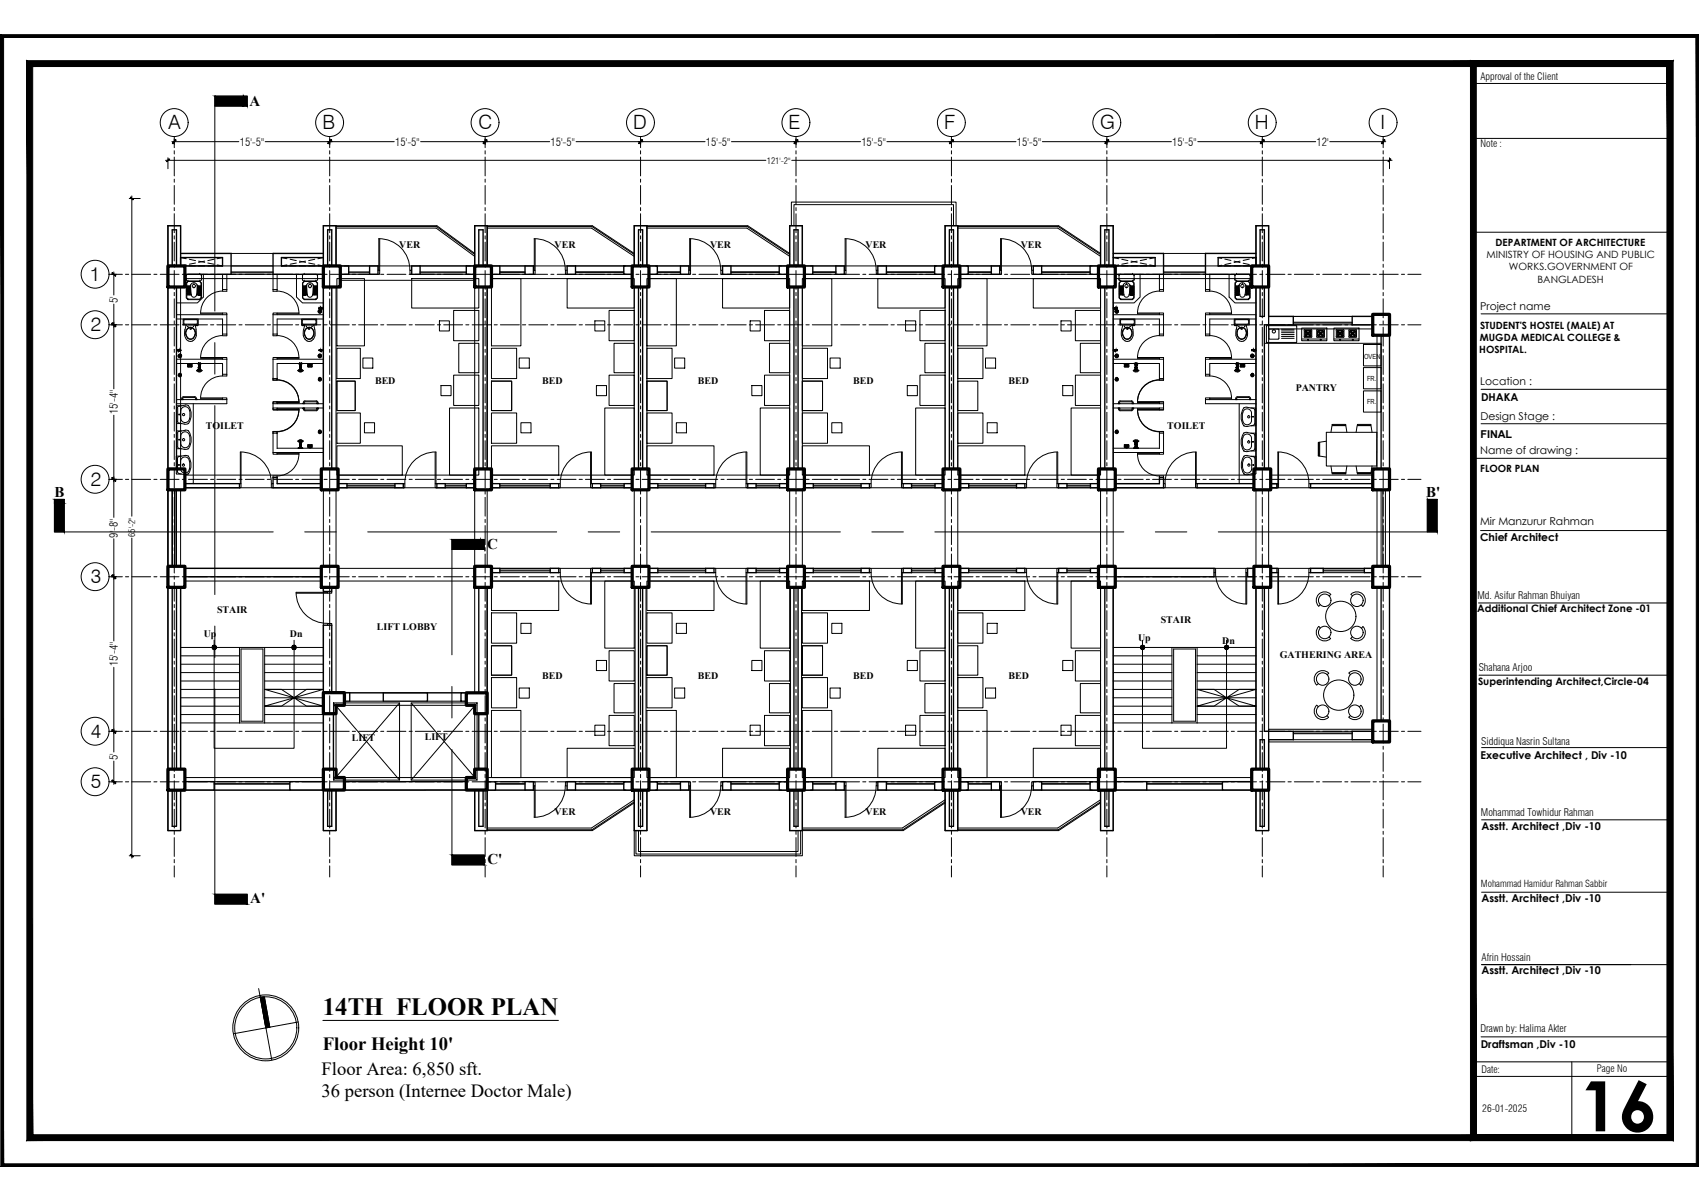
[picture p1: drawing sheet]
<svg xmlns="http://www.w3.org/2000/svg" width="420mm" height="297mm" viewBox="0 0 420 297" stroke-linecap="round" stroke-linejoin="round" font-family="sans-serif">
<defs><g id="words">
<text font-size="17.2" x="390.6" y="279.8">16</text>
<text font-size="6.1" x="79.8" y="251.1">14TH FLOOR PLAN</text>
<g font-size="4.9">
<text x="41.7" y="31.9">A</text>
<text x="79.8" y="31.9">B</text>
<text x="118.3" y="32">C</text>
<text x="156.6" y="31.9">D</text>
<text x="195" y="31.9">E</text>
<text x="233.5" y="31.9">F</text>
<text x="272.1" y="32">G</text>
<text x="310.3" y="31.9">H</text>
<text x="341.4" y="31.9">I</text>
<text x="22.2" y="69.4">1</text>
<text x="22.5" y="81.9">2</text>
<text x="22.5" y="120.1">2</text>
<text x="22.5" y="144.2">3</text>
<text x="22.5" y="182.4">4</text>
<text x="22.5" y="194.9">5</text>
</g>
<g font-size="4.6">
<text x="79.8" y="259.7">Floor Height 10'</text>
<text x="79.5" y="265.9">Floor Area: 6,850 sft.</text>
<text x="79.5" y="271.2">36 person (Internee Doctor Male)</text>
</g>
<g font-size="3.7">
<text x="61.7" y="26.2">A</text>
<text x="13.5" y="123">B</text>
<text x="352.7" y="123">B'</text>
<text x="120.5" y="135.8">C</text>
<text x="120.5" y="213.6">C'</text>
<text x="61.9" y="223.4">A'</text>
</g>
<g font-size="2.8">
<text x="59.3" y="36.1">15'-5&quot;</text>
<text x="97.7" y="36.1">15'-5&quot;</text>
<text x="136.1" y="36.1">15'-5&quot;</text>
<text x="174.6" y="36.1">15'-5&quot;</text>
<text x="213" y="36.1">15'-5&quot;</text>
<text x="251.5" y="36.1">15'-5&quot;</text>
<text x="289.9" y="36.1">15'-5&quot;</text>
<text x="325.6" y="36.1">12'</text>
<text x="29.2" y="75" transform="rotate(-90 29.2 75)">5'</text>
<text x="29.2" y="102.5" transform="rotate(-90 29.2 102.5)">15'-4&quot;</text>
<text x="29.2" y="133" transform="rotate(-90 29.2 133)">9'-8&quot;</text>
<text x="29.2" y="164.8" transform="rotate(-90 29.2 164.8)">15'-4&quot;</text>
<text x="29.2" y="188" transform="rotate(-90 29.2 188)">5'</text>
</g>
<g font-size="2.7">
<text x="366" y="76.7">Project name</text>
<text x="366.1" y="95.3">Location :</text>
<text x="366.3" y="99.1">DHAKA</text>
<text x="366.1" y="103.9">Design Stage :</text>
<text x="366.1" y="112.4">Name of drawing :</text>
<text x="366.1" y="108.2">FINAL</text>
<text x="366" y="129.9">Mir Manzurur Rahman</text>
<text x="366.1" y="133.8">Chief Architect</text>
<text x="366.1" y="187.8">Executive Architect , Div -10</text>
<text x="366.4" y="205.2">Asstt. Architect ,Div -10</text>
<text x="366.4" y="223">Asstt. Architect ,Div -10</text>
<text x="366.4" y="240.9">Asstt. Architect ,Div -10</text>
<text x="366.2" y="259.3">Draftsman ,Div -10</text>
</g>
<g font-size="2.6">
<text x="365.3" y="148.2">Md. Asifur Rahman Bhuiyan</text>
<text x="365.7" y="166.1">Shahana Arjoo</text>
<text x="366.3" y="184.1">Siddiqua Nasrin Sultana</text>
<text x="366.2" y="201.9">Mohammad Towhidur Rahman</text>
<text x="366.4" y="237.7">Afrin Hossain</text>
<text x="366.1" y="255.1">Drawn by: Halima Akter</text>
</g>
<g font-size="2.5">
<text x="366.1" y="19.9">Approval of the Client</text>
<text x="366.1" y="36.5">Note :</text>
<text x="98.7" y="61.2">VER</text>
<text x="137.2" y="61.2">VER</text>
<text x="175.6" y="61.2">VER</text>
<text x="214" y="61.2">VER</text>
<text x="252.4" y="61.2">VER</text>
<text x="367.6" y="63.9">MINISTRY OF HOUSING AND PUBLIC</text>
<text x="369.9" y="60.9">DEPARTMENT OF ARCHITECTURE</text>
<text x="373.2" y="66.9">WORKS.GOVERNMENT OF</text>
<text x="380.2" y="69.9">BANGLADESH</text>
<text x="366" y="81.4">STUDENT'S HOSTEL (MALE) AT</text>
<text x="365.8" y="87.4">HOSPITAL.</text>
<text x="366" y="84.4">MUGDA MEDICAL COLLEGE &amp;</text>
<text x="92.8" y="95.1">BED</text>
<text x="134.1" y="95.1">BED</text>
<text x="172.6" y="95.1">BED</text>
<text x="211" y="95.1">BED</text>
<text x="249.4" y="95.1">BED</text>
<text x="320.4" y="96.7">PANTRY</text>
<text x="50.9" y="106.2">TOILET</text>
<text x="288.7" y="106.2">TOILET</text>
<text x="366.1" y="116.7">FLOOR PLAN</text>
<text x="53.7" y="151.6">STAIR</text>
<text x="93.2" y="155.9">LIFT LOBBY</text>
<text x="287.1" y="154">STAIR</text>
<text x="365.3" y="151.4">Additional Chief Architect Zone -01</text>
<text x="50.4" y="157.6">Up</text>
<text x="71.7" y="157.6">Dn</text>
<text x="281.4" y="158.7">Up</text>
<text x="302.3" y="159.2">Dn</text>
<text x="134.1" y="167.8">BED</text>
<text x="172.6" y="167.8">BED</text>
<text x="211" y="167.8">BED</text>
<text x="249.4" y="167.8">BED</text>
<text x="316.5" y="162.6">GATHERING AREA</text>
<text x="365.5" y="169.5">Superintending Architect,Circle-04</text>
<text x="87" y="183.2">LIFT</text>
<text x="105" y="183.1">LIFT</text>
<text x="137.2" y="201.6">VER</text>
<text x="175.6" y="201.6">VER</text>
<text x="214" y="201.6">VER</text>
<text x="252.4" y="201.6">VER</text>
<text x="366.4" y="265.3">Date:</text>
<text x="394.9" y="265">Page No</text>
<text x="366.6" y="275">26-01-2025</text>
</g>
<text font-size="2.4" x="366.2" y="219.5">Mohammad Hamidur Rahman Sabbir</text>
<g font-size="2.2">
<text x="189.7" y="40.5">121'-2&quot;</text>
<text x="33.4" y="132.8" transform="rotate(-90 33.4 132.8)">65'-2&quot;</text>
</g>
<g font-size="1.7">
<text x="337.4" y="88.8">OVEN</text>
<text x="338.1" y="94.3">FR.</text>
<text x="338.1" y="100">FR.</text>
</g>
</g></defs>
<!-- layer: TITLE TEXT -->
<g fill="none" stroke="#000" stroke-width=".25">
<path d="M64 244.5l3.2 17.7M65.4 246.5l1.3 7.6M73.8 252.8l-16.1 2.9M79.8 252.4h58.3"/>
<circle cx="65.7" cy="254.2" r="7.7"/>
<circle cx="65.7" cy="254.2" r="8.2"/>
</g>
<g fill="#000" stroke="#000" stroke-width=".25">
<path d="M64.4 246.7h1l1.3 7.4zM64.4 246.7h1z"/>
<path d="M64.4 246.7l1.3 7.4h1zM65.7 254.1h1l-1 .1z"/>
</g>
<!-- layer: Furnitures -->
<g fill="none" stroke="#000" stroke-width=".25">
<path d="M83.3 68.9h6.8v16.6h-6.8zM101.8 68.9h16.6v7.3h-16.6zM108.7 79.4h2.4v2.5h-2.4zM112.2 76.8h6.2v7.5h-6.2zM121.5 68.9h7.3v16.6h-7.3zM140.3 68.9h16.5v7.3h-16.5zM147.1 79.4h2.5v2.5h-2.5zM150.6 76.8h6.2v7.5h-6.2zM160 68.9h7.3v16.6h-7.3zM178.7 68.9h16.6v7.3h-16.6zM185.5 79.4h2.5v2.5h-2.5zM189.1 76.8h6.2v7.5h-6.2z"/>
<path d="M198.4 68.9h7.3v16.6h-7.3zM217.1 68.9h16.6v7.3h-16.6zM223.9 79.4h2.5v2.5h-2.5zM227.5 76.8h6.2v7.5h-6.2zM236.9 68.9h7.2v16.6h-7.2zM255.5 68.9h16.7v7.3h-16.7zM262.4 79.4h2.5v2.5h-2.5zM265.9 76.8h6.3v7.5h-6.3zM83.3 86.1h5.8v7.5h-5.8zM83.3 94.3h4.5v7.2h-4.5zM89.7 88.5h2.5v2.5h-2.5zM109.1 95.4h2.4v2.5h-2.4z"/>
<path d="M112.2 92.8h6.2v7.5h-6.2zM113.5 84.9h4.9v7.3h-4.9zM121.5 86.1h6.3v7.5h-6.3zM121.5 94.3h5v7.2h-5zM128.4 88.5h2.5v2.5h-2.5zM147.5 95.4h2.5v2.5h-2.5zM150.6 92.8h6.2v7.5h-6.2zM151.8 84.9h5v7.3h-5zM160 86.1h6.2v7.5h-6.2zM160 94.3h5v7.2h-5zM166.8 88.5h2.5v2.5h-2.5zM185.9 95.4h2.5v2.5h-2.5z"/>
<path d="M189.1 92.8h6.2v7.5h-6.2zM190.3 84.9h5v7.3h-5zM198.4 86.1h6.2v7.5h-6.2zM198.4 94.3h5v7.2h-5zM205.3 88.5h2.5v2.5h-2.5zM224.4 95.4h2.5v2.5h-2.5zM227.5 92.8h6.2v7.5h-6.2zM228.7 84.9h5v7.3h-5zM236.9 86.1h6.2v7.5h-6.2zM236.9 94.3h4.9v7.2h-4.9zM243.7 88.5h2.5v2.5h-2.5zM262.8 95.4h2.5v2.5h-2.5z"/>
<path d="M265.9 92.8h6.3v7.5h-6.3zM267.2 84.9h5v7.3h-5zM83.3 102.1h5.8v7.5h-5.8zM83.3 110.3h16.2v7.2h-16.2zM90.1 104.5h2.5v2.5h-2.5zM111.2 100.9h7.2v16.6h-7.2zM121.5 102.1h6.3v7.5h-6.3zM121.5 110.3h16.7v7.2h-16.7zM128.8 104.5h2.5v2.5h-2.5zM149.6 100.9h7.2v16.6h-7.2zM160 102.1h6.2v7.5h-6.2zM160 110.3h16.6v7.2h-16.6z"/>
<path d="M167.3 104.5h2.5v2.5h-2.5zM188 100.9h7.3v16.6h-7.3zM198.4 102.1h6.2v7.5h-6.2zM198.4 110.3h16.6v7.2h-16.6zM205.7 104.5h2.5v2.5h-2.5zM226.4 100.9h7.3v16.6h-7.3zM236.9 102.1h6.2v7.5h-6.2zM236.9 110.3h16.5v7.2h-16.5zM244.1 104.5h2.5v2.5h-2.5zM264.9 100.9h7.3v16.6h-7.3zM326 109.4h.2v3.4h-.2zM328 106.9h12.5l-.1 8.4h-12.4z"/>
<path d="M328 109.1l-1.7 .3v3.4l1.7 .3M329.1 106.9l.3-1.6h3.4l.3 1.6M329.1 115.3l.3 1.6h3.4l.3-1.6M329.4 105h3.4v.2h-3.4zM329.4 117h3.4v.2h-3.4zM335.4 106.9l.2-1.6h3.4l.3 1.6M335.4 115.3l.2 1.6h3.4l.3-1.6M335.7 117h3.3v.2h-3.3zM335.7 105h3.3v.2h-3.3zM121.5 151.6h6.3v7.5h-6.3zM121.5 159.7h5v7.3h-5zM121.5 143.7h16.7v7.3h-16.7z"/>
<path d="M128.8 154.2h2.5v2.5h-2.5zM149.6 143.7h7.2v16.6h-7.2zM160 151.6h6.2v7.5h-6.2zM160 159.7h5v7.3h-5zM160 143.7h16.6v7.3h-16.6zM167.3 154.2h2.5v2.5h-2.5zM188 143.7h7.3v16.6h-7.3zM198.4 151.6h6.2v7.5h-6.2zM198.4 159.7h5v7.3h-5zM198.4 143.7h16.6v7.3h-16.6zM205.7 154.2h2.5v2.5h-2.5zM226.4 143.7h7.3v16.6h-7.3z"/>
<path d="M236.9 151.6h6.2v7.5h-6.2zM236.9 159.7h4.9v7.3h-4.9zM236.9 143.7h16.5v7.3h-16.5zM244.1 154.2h2.5v2.5h-2.5zM264.9 143.7h7.3v16.6h-7.3zM326.5 155.3l-.4-.4a2.1 2.1 0 0 0 0 3 2.1 2.1 0 0 0 3 0M328.7 157.6l.4 .3M328.7 147.4l.4-.4a2.1 2.1 0 0 0-3 0 2.1 2.1 0 0 0 0 2.9l.4-.4M334.1 147a2.1 2.1 0 0 1 3 0 2.1 2.1 0 0 1-.1 3l-.4-.4M334.1 147l.4 .3M336.7 155.3l.4-.3a2.1 2.1 0 0 1-.1 2.9 2.1 2.1 0 0 1-2.9 0l.3-.4M121.5 175.7h7.3v16.6h-7.3z"/>
<path d="M121.5 167.6h6.3v7.5h-6.3zM128.4 170.2h2.5v2.5h-2.5zM147.1 179.4h2.5v2.4h-2.5zM147.5 163.4h2.5v2.4h-2.5zM150.6 176.9h6.2v7.5h-6.2zM150.6 160.9h6.2v7.5h-6.2zM151.8 169.1h5v7.2h-5zM160 175.7h7.3v16.6h-7.3zM160 167.6h6.2v7.5h-6.2zM166.8 170.2h2.5v2.5h-2.5zM185.5 179.4h2.5v2.4h-2.5zM185.9 163.4h2.5v2.4h-2.5z"/>
<path d="M189.1 176.9h6.2v7.5h-6.2zM189.1 160.9h6.2v7.5h-6.2zM190.3 169.1h5v7.2h-5zM198.4 175.7h7.3v16.6h-7.3zM198.4 167.6h6.2v7.5h-6.2zM205.3 170.2h2.5v2.5h-2.5zM223.9 179.4h2.5v2.4h-2.5zM224.4 163.4h2.5v2.4h-2.5zM227.5 176.9h6.2v7.5h-6.2zM227.5 160.9h6.2v7.5h-6.2zM228.7 169.1h5v7.2h-5zM236.9 175.7h7.2v16.6h-7.2z"/>
<path d="M236.9 167.6h6.2v7.5h-6.2zM243.7 170.2h2.5v2.5h-2.5zM262.4 179.4h2.5v2.4h-2.5zM262.8 163.4h2.5v2.4h-2.5zM265.9 176.9h6.3v7.5h-6.3zM265.9 160.9h6.3v7.5h-6.3zM267.2 169.1h5v7.2h-5zM325.6 174.4a2.1 2.1 0 0 0 0 3 2.1 2.1 0 0 0 3 0l-.4-.4M325.7 174.4l.3 .4M326 169.1l-.4 .3M328.6 166.5a2.1 2.1 0 0 0-3-.1 2.1 2.1 0 0 0 0 3M328.6 166.5l-.4 .4"/>
<path d="M333.6 166.4a2.1 2.1 0 0 1 2.9 .1 2.1 2.1 0 0 1 0 2.9l-.4-.3M333.6 166.5l.4 .4M333.9 177l-.3 .4M336.5 174.4a2.1 2.1 0 0 1 0 3 2.1 2.1 0 0 1-3 0M336.6 174.4l-.4 .4M140.3 185.1h16.5v7.2h-16.5zM178.7 185.1h16.6v7.2h-16.6zM217.1 185.1h16.6v7.2h-16.6zM255.5 185.1h16.7v7.2h-16.7z"/>
<circle cx="327.6" cy="156.4" r="1.55"/>
<circle cx="327.6" cy="148.5" r="1.55"/>
<circle cx="331.6" cy="152.4" r="3.7"/>
<circle cx="335.6" cy="148.5" r="1.55"/>
<circle cx="335.6" cy="156.4" r="1.55"/>
<circle cx="327.1" cy="175.9" r="1.55"/>
<circle cx="327.1" cy="167.9" r="1.55"/>
<circle cx="331.1" cy="171.9" r="3.7"/>
<circle cx="335" cy="167.9" r="1.55"/>
<circle cx="335" cy="175.9" r="1.55"/>
</g>
<!-- layer: WALL -->
<g fill="none" stroke="#000" stroke-width=".34">
<path d="M41.5 71v45M42.6 65.8v-9h1v9M43.6 71v45M44.7 63.7h10.3v2.1h-10.3v-10h-3.2v10M44.7 62.7h12.5v5.1h-11.5M80 63.7h-10.4v2.1h10.4v-10h3.1v10M80 71v45M80 62.7h-12.5v5.1h12.5M81 65.8v-9h1v9M82 71v45M84.2 65.8h2v2h-2zM91.4 65.8h2.1v2h-2.1z"/>
<path d="M101.8 65.8h2.1v2h-2.1zM115.3 65.8h2.1v2h-2.1zM117.4 65.8v-10h3.1v10M118.4 65.8v-9h1.1v9M119.5 71v45M120.5 71v45M121.5 65.8h2.1v2h-2.1zM129.8 65.8h2.1v2h-2.1zM140.3 65.8h2v2h-2zM154.3 65.8h2v2h-2zM156.8 65.8v-10h3.2v10M157.9 65.8v-9h1v9"/>
<path d="M157.9 71v45M158.9 71v45M160.5 65.8h2.1v2h-2.1zM168.3 65.8h2v2h-2zM178.7 65.8h2.1v2h-2.1zM192.7 65.8h2.1v2h-2.1zM195.3 65.8v-10h3.1v10M196.3 65.8v-9h1.1v9M196.3 71v45M197.4 71v45M198.9 65.8h2.1v2h-2.1zM206.7 65.8h2.1v2h-2.1z"/>
<path d="M217.1 65.8h2.1v2h-2.1zM231.1 65.8h2.1v2h-2.1zM233.7 65.8v-10h3.2v10M234.8 65.8v-9h1v9M234.8 71v45M235.8 71v45M237.4 65.8h2v2h-2zM245.2 65.8h2v2h-2zM255.5 65.8h2.1v2h-2.1zM269.6 65.8h2.1v2h-2.1zM273.2 65.8v-9h1v9M273.2 71v45"/>
<path d="M275.3 63.7h10.4v2.1h-10.4v-10h-3.1v10M275.3 62.7h12.4v5.1h-11.9M275.3 71v45M310.6 63.7h-9.4v2.1h9.4v-10h3.1v10M310.6 62.7h-12.5v5.1h11.4M310.6 71v45M311.6 65.8v-9h1.1v9M311.6 71v7.3h1.1v-7.3M313.7 71v7.3h6.1v2h-7.1v35.7M339.5 78.3h-5.1v2h5.1M341.5 82.9v33.1M343.6 82.9v33.1"/>
<path d="M45.7 119.6h13.5v1h-13.5M79.5 119.6h-11v-1.5h-1v2.5h12M83.6 119.6h2.2v1h-2.2M97.7 119.6h2v1h-2zM108 119.6h2.1v1h-2.1zM117.4 119.6h-2.1v1h2.1M121.5 119.6h2.1v1h-2.1M136.1 119.6h2.1v1h-2.1zM146.5 119.6h2v1h-2zM156.3 119.6h-2v1h2M160.5 119.6h2.2v1h-2.2M174.5 119.6h2.1v1h-2.1z"/>
<path d="M184.9 119.6h2.1v1h-2.1zM194.8 119.6h-2v1h2M198.9 119.6h2.2v1h-2.2M212.9 119.6h2.1v1h-2.1zM223.4 119.6h2v1h-2zM233.2 119.6h-2v1h2M237.4 119.6h2.2v1h-2.2M251.4 119.6h2v1h-2zM261.8 119.6h2.1v1h-2.1zM271.7 119.6h-2v1h2M275.8 119.6h10.9v-1.5h1v2.5h-11.9M310.1 119.6h-14.1v1h14.1"/>
<path d="M314.2 119.6h1.6v1h-1.6h1.6v-1zM339.5 119.6h-15.4v1h15.4M41.5 145.3v44.9M42.6 145.3v44.9M43.6 145.3v44.9M44.7 145.3v44.9M45.7 140.6h33.8M45.7 142.6h33.8M80 145.3v1h2v-1M118.4 145.3v26.1M120.5 145.3v26.1M121.5 140.6h2.1v1h-2.1"/>
<path d="M136.1 140.6h2.1v1h-2.1zM146.5 140.6h2v1h-2zM156.3 140.6h-2v1h2M157.9 145.3v44.9M158.9 145.3v44.9M160.5 140.6h2.2v1h-2.2M174.5 140.6h2.1v1h-2.1zM184.9 140.6h2.1v1h-2.1zM194.8 140.6h-2v1h2M196.3 145.3v44.9M197.4 145.3v44.9M198.9 140.6h2.2v1h-2.2"/>
<path d="M212.9 140.6h2.1v1h-2.1zM223.4 140.6h2v1h-2zM233.2 140.6h-2v1h2M234.8 145.3v44.9M235.8 145.3v44.9M237.4 140.6h2.2v1h-2.2M251.4 140.6h2v1h-2zM261.8 140.6h2.1v1h-2.1zM271.7 140.6h-2v1h2M273.2 145.3v44.9M275.3 145.3v44.9M275.8 140.6h24.4v2h-24.4"/>
<path d="M310.1 140.6h-1.6v2h1.6M310.6 145.3v44.9M312.7 145.3v35.6h7.1v2.1h-6.1v7.2M314.2 140.6h1.6v1h-1.6M324.1 140.6h3.1v1h-3.1zM339.5 140.6h-2.1v1h2.1M341.5 145.3v33M343.6 145.3v33M80 176.5h2.5v13.7h-2.5zM80 171.4v-16.8h2v16.8M85.2 171.3h1.3v2.1h-1.3zM94.8 171.4h10.9v2h-10.9z"/>
<path d="M114 171.4h1.3v2h-1.3zM118.4 176.5h2.1v13.7h-2.1zM41.5 195.4v10h3.2v-10M42.6 195.4v9h1v-9M45.7 193.3h7.3v2.1h-7.3M80 193.3h-8.3v2.1h8.3v10h3.1v-10M81 195.4v9h1v-9M85.2 193.3h30.1v2.1h-30.1zM117.4 195.4v10h3.1v-10M118.4 195.4v9h1.1v-9M120.5 193.4h2.1v2h-2.1zM129.8 193.3h2.1v2.1h-2.1z"/>
<path d="M140.3 193.3h2v2.1h-2zM154.3 193.4h2v2h-2zM156.8 195.4v10h3.2v-10M157.9 195.4v9h1v-9M160.5 193.4h2.1v2h-2.1zM168.3 193.3h2v2.1h-2zM178.7 193.3h2.1v2.1h-2.1zM192.7 193.4h2.1v2h-2.1zM195.3 195.4v10h3.1v-10M196.3 195.4v9h1.1v-9M198.9 193.4h2.1v2h-2.1zM206.7 193.3h2.1v2.1h-2.1z"/>
<path d="M217.1 193.3h2.1v2.1h-2.1zM231.1 193.4h2.1v2h-2.1zM233.7 195.4v10h3.2v-10M234.8 195.4v9h1v-9M237.4 193.4h2v2h-2zM245.2 193.3h2v2.1h-2zM255.5 193.3h2.1v2.1h-2.1zM269.6 193.4h2.1v2h-2.1zM272.2 195.4v10h3.1v-10M273.2 195.4v9h1v-9M275.8 193.3h7.8v2.1h-7.8M309.5 193.3h-7.2v2.1h8.3v10h3.1v-10"/>
<path d="M311.6 195.4v9h1.1v-9M311.6 190.2v-7.2h1.1v7.2M339.5 180.9h-5.1v2.1h5.1"/>
</g>
<!-- layer: rail -->
<g fill="none" stroke="#000" stroke-width=".25">
<path d="M83.1 56.4h24.8l9.5 7M83.1 56h24.9l9.4 6.9M120.5 56.4h25.8l10.5 7M120.5 56h25.9l10.4 6.9M160 56.4h24.7l10.6 7M160 56h24.8l10.5 6.9M195.7 55.8v-5.8h40.7v5.8M196.3 55.8v-5.2h39.5v5.2M236.9 56.4h24.7l10.6 7M236.9 56h24.8l10.5 6.9M42.6 121.1v19M43.2 121.1v19"/>
<path d="M342 121.1v19M342.6 121.1v19M59.2 160.1h6.2v18.7h-6.2zM59.6 160.5h5.4v17.9h-5.4zM289.8 160.1h6.2v18.7h-6.2zM290.2 160.5h5.5v17.9h-5.5zM156.8 197.8l-10.5 7h-25.8M156.8 198.3l-10.4 6.9h-25.9M233.7 197.8l-10.6 7h-24.7M233.7 198.3l-10.4 6.9h-24.9M272.2 197.8l-10.6 7h-24.7M272.2 198.3l-10.5 6.9h-24.8"/>
<path d="M157.3 205.4v5.8h40.7v-5.8M157.9 205.4v5.2h39.5v-5.2"/>
</g>
<!-- layer: line 2 -->
<g fill="none" stroke="#000" stroke-width=".25">
<path d="M83.1 55.8h24.9l9.4 6.9M120.5 55.8h26l10.3 6.9M160 55.8h24.9l10.4 6.9M236.9 55.8h24.9l10.4 6.9M275.8 119.6h10.9M41.5 121.1v19M43.6 121.1v19M341.5 121.1v19M343.6 121.1v19M82.5 173.8h16.3v19.1h-16.3zM82.5 173.8l16.3 19.1M86.5 173.4h8.3"/>
<path d="M86.5 171.4h8.3M98.8 173.8l-16.3 19.1M101.7 173.8h16.3v19.1h-16.3zM101.7 173.8l16.3 19.1M105.7 173.4h8.3M105.7 171.4h8.3M118 173.8l-16.3 19.1M156.8 198.6l-10.3 6.8h-26M233.7 198.6l-10.3 6.8h-25M272.2 198.6l-10.4 6.8h-24.9"/>
</g>
<!-- layer: STAIR -->
<g fill="none" stroke="#000" stroke-width=".25">
<path d="M44.7 178.8h14.5M44.7 176.7h14.5M44.7 174.7h14.5M44.7 172.6h14.5M44.7 170.5h14.5M44.7 168.4h14.5M44.7 166.4h14.5M44.7 164.3h14.5M44.7 162.2h14.5M44.7 160.1h14.5M65.4 178.8h14.6M65.4 176.7h14.6"/>
<path d="M65.4 174.7h14.6M65.4 172.6h14.6M65.4 170.5h14.6M65.4 168.4h14.6M65.4 166.4h14.6M65.4 164.3h14.6M65.4 162.2h14.6M65.4 160.1h14.6M275.3 178.8h14.5M275.3 176.7h14.5M275.3 174.7h14.5M275.3 172.6h14.5"/>
<path d="M275.3 170.5h14.5M275.3 168.4h14.5M275.3 166.4h14.5M275.3 164.3h14.5M275.3 162.2h14.5M275.3 160.1h14.5M296 178.8h14.6M296 176.7h14.6M296 174.7h14.6M296 172.6h14.6M296 170.5h14.6M296 168.4h14.6"/>
<path d="M296 166.4h14.6M296 164.3h14.6M296 162.2h14.6M296 160.1h14.6"/>
</g>
<!-- layer: LINE -->
<path d="M53 158.4v26.7h19.7v-12.5l-7.3 2.1h4.2l3.1-2.1 7.3 2.1h-4.2l-3.1-2.1 3.1-2.1h4.2l-7.3 2.1-3.1-2.1h-4.2l7.3 2.1v-14.2M282.5 158.4v26.7h20.8v-12.5l-7.3 2.1h4.2l3.1-2.1 7.3 2.1h-4.1l-3.2-2.1 3.2-2.1h4.1l-7.3 2.1-3.1-2.1h-4.2l7.3 2.1v-14.2" fill="none" stroke="#000" stroke-width=".25"/>
<g fill="#000" stroke="#000" stroke-width=".25">
<path d="M363.6 15l1.5 1.5 48.6-1.5zM365.1 16.5l48.6-1.5-1.4 1.5zM412.3 16.5l1.4 265.6v-267.1zM412.3 16.5l1.4 265.6-1.4-1.4zM363.6 282.1h50.1l-1.4-1.4zM363.6 282.1l1.5-1.4h47.2zM363.6 15v267.1l1.5-1.4zM363.6 15l1.5 1.5v264.2z"/>
<path d="M52.7 159.7l.3 .4v-.5zM52.5 159.8l.2-.1 .3 .4zM52.5 159.8v.3h.5z"/>
<path d="M72.4 159.7l.3 .4v-.5zM72.4 159.7l.3 .4-.4-.3zM72.3 159.8l-.1 .3h.5z"/>
<path d="M282.3 159.7l.2 .4v-.5zM282.3 159.7l.2 .4-.4-.3zM282.1 159.8l-.1 .3h.5z"/>
<path d="M303.1 159.7l.2 .4v-.5zM303.1 159.7l.2 .4-.4-.3zM302.9 159.8l-.1 .3h.5z"/>
<path d="M52.5 160.1v.3l.5-.3zM52.5 160.4l.5-.3-.3 .5zM53 160.1l-.3 .5h.3z"/>
<path d="M53 160.1v.5h.3zM53 160.1l.4 .3-.1 .2zM53 160.1l.4 .3 .1-.3z"/>
<path d="M53 160.1h.5l-.1-.3zM53.3 159.7l.1 .1-.4 .3zM53 159.6v.5l.3-.4z"/>
<path d="M72.2 160.1l.1 .3 .4-.3zM72.3 160.4l.4-.3-.3 .5zM72.7 160.1l-.3 .5h.3z"/>
<path d="M72.7 160.1v.5h.3zM72.7 160.1l.5 .3-.2 .2zM72.7 160.1l.5 .3v-.3z"/>
<path d="M72.7 160.1h.5v-.3zM73 159.7l.2 .1-.5 .3zM72.7 159.6v.5l.3-.4z"/>
<path d="M282 160.1l.1 .3 .4-.3zM282.1 160.4l.4-.3-.2 .5zM282.5 160.1l-.2 .5h.2z"/>
<path d="M282.5 160.1v.5h.3zM282.5 160.1l.5 .3-.2 .2zM282.5 160.1l.5 .3 .1-.3z"/>
<path d="M282.5 160.1h.6l-.1-.3zM282.8 159.7l.2 .1-.5 .3zM282.5 159.6v.5l.3-.4z"/>
<path d="M302.8 160.1l.1 .3 .4-.3zM302.9 160.4l.4-.3-.2 .5zM303.3 160.1l-.2 .5h.2z"/>
<path d="M303.3 160.1v.5h.3zM303.3 160.1l.5 .3-.2 .2zM303.3 160.1l.5 .3v-.3z"/>
<path d="M303.3 160.1h.5v-.3zM303.6 159.7l.2 .1-.5 .3zM303.3 159.6v.5l.3-.4z"/>
</g>
<!-- layer: Door -->
<g fill="none" stroke="#000" stroke-width=".25">
<path d="M93.9 59v7.8M132.3 59v7.8M170.5 59a7.6 7.6 0 0 1 7.7 7.8M170.6 59v7.8M170.8 59v7.8M209 59a7.6 7.6 0 0 1 7.7 7.8M209 59v7.8M209.2 59v7.8M247.7 59v7.8M49.7 77.4h5.3M49.7 77.6h5.3M55 77.8v-.4h1.1v.4"/>
<path d="M55 71.6v.4h1.1v-.4M67.5 77.8v-.4h1v.4M67.5 71.6v.4h1v-.4M68.5 77.4h5.5M68.5 77.6h5.5M93.5 66.8h.4v1h-.4M101.3 66.8a7.6 7.6 0 0 0-7.6-7.8v7.8M101.8 66.8h-.4v1h.4M131.9 66.8h.4v1h-.4M139.8 66.8a7.6 7.6 0 0 0-7.7-7.8v7.8M140.3 66.8h-.5v1h.5M170.3 66.8h.5v1h-.5"/>
<path d="M178.7 66.8h-.4v1h.4M208.8 66.8h.4v1h-.4M217.1 66.8h-.4v1h.4M247.2 66.8h.5v1h-.5M255.1 66.8a7.6 7.6 0 0 0-7.7-7.8v7.8M255.5 66.8h-.4v1h.4M281.3 77.4h5.4M281.3 77.6h5.4M286.7 77.8v-.4h1v.4M286.7 71.6v.4h1v-.4M298.1 77.8v-.4h1.1v.4M298.1 71.6v.4h1.1v-.4"/>
<path d="M299.2 77.4h5.4M299.2 77.6h5.4M49.7 88.4h5.3M49.7 88.6h5.3M49.7 98.4h5.3M49.7 98.6h5.3M55 98.8v-.4h1.1v.4M55 92.6v.4h1.1v-.4M55 88.8v-.4h1.1v.4M55 82.6v.4h1.1v-.4M67.5 99.8v-.5h1v.5M67.5 99.9v-.5h1v.5"/>
<path d="M67.5 93.5v.6h1v-.5M67.5 88.8v-.4h1v.4M67.5 82.6v.4h1v-.4M68.5 93.5v.5h-1M68.5 99.3h5.5M68.5 99.6h5.5M68.5 99.4h5.5M68.5 88.4h5.5M68.5 88.6h5.5M281.3 99.3h5.4M281.3 99.6h5.4M281.3 99.4h5.4"/>
<path d="M281.3 88.4h5.4M281.3 88.6h5.4M286.7 99.8v-.5h1v.5M286.7 93.5v.5h1M286.7 99.9v-.5h1v.5M286.7 88.8v-.4h1v.4M286.7 82.6v.4h1v-.4M287.7 93.5v.6h-1v-.5M298.1 98.8v-.4h1.1v.4M298.1 92.6v.4h1.1v-.4M298.1 88.8v-.4h1.1v.4M298.1 82.6v.4h1.1v-.4"/>
<path d="M299.2 88.4h5.4M299.2 88.6h5.4M299.2 98.4h5.4M299.2 98.6h5.4M59.2 119.6h.4v1h-.4M59.4 111.8a7.6 7.6 0 0 1 7.7 7.8M59.4 111.8v7.8M59.6 111.8v7.8M67.5 119.6h-.4v1h.4M67.5 101v.4h1v-.4M67.5 106.8h1v.4M67.5 100.9v.4h1v-.4"/>
<path d="M67.5 111.9v.4h1v-.4M67.5 118.1v-.4h1v.4M68.5 107.1v-.4h-1v.5M68.5 101.4h5.5M68.5 101.2h5.5M68.5 101.3h5.5M68.5 101.1h5.5M68.5 112.3h5.5M68.5 112.1h5.5M99.7 119.6h.4v1h-.4M107.6 111.8v7.8M107.8 111.8a7.6 7.6 0 0 0-7.7 7.8"/>
<path d="M107.8 111.8v7.8M108 119.6h-.4v1h.4M138.2 119.6h.4v1h-.4M146.1 111.8v7.8M146.2 111.8a7.6 7.6 0 0 0-7.6 7.8M146.3 111.8v7.8M146.5 119.6h-.4v1h.4M176.6 119.6h.4v1h-.4M184.5 111.8v7.8M184.7 111.8a7.6 7.6 0 0 0-7.7 7.8M184.7 111.8v7.8M184.9 119.6h-.4v1h.4"/>
<path d="M215 119.6h.4v1h-.4M222.9 111.8v7.8M223.1 111.8a7.6 7.6 0 0 0-7.7 7.8M223.1 111.8v7.8M223.4 119.6h-.5v1h.5M253.4 119.6h.5v1h-.5M261.4 111.8v7.8M261.6 111.8a7.6 7.6 0 0 0-7.7 7.8M261.6 111.8v7.8M261.8 119.6h-.4v1h.4M281.3 101.4h5.4M281.3 101.2h5.4"/>
<path d="M281.3 101.3h5.4M281.3 101.1h5.4M281.3 112.3h5.4M281.3 112.1h5.4M286.7 101v.4h1v-.4M286.7 100.9v.4h1v-.4M286.7 107.1v-.4h1v.5M286.7 111.9v.4h1v-.4M286.7 118.1v-.4h1v.4M287.7 119.6h.5v1h-.5M287.7 106.8h-1v.4M295.7 111.8v7.8"/>
<path d="M295.8 111.8a7.6 7.6 0 0 0-7.7 7.8M295.8 111.8v7.8M296 119.6h-.3v1h.3M315.8 119.6h.4v1h-.4M316 111.8a7.6 7.6 0 0 1 7.7 7.8M316 111.8v7.8M316.2 111.8v7.8M324.1 119.6h-.4v1h.4M73.2 146.7h7.8M73.2 146.5h7.8M73.2 146.5a7.6 7.6 0 0 0 7.8 7.7M81 146.3v.4h1v-.4"/>
<path d="M81 154.6v-.4h1v.4M138.2 140.6h.4v1h-.4M138.6 141.6a7.6 7.6 0 0 0 7.6 7.8l.1-7.8M146.1 141.6v7.8M146.5 140.6h-.4v1h.4M176.6 140.6h.4v1h-.4M177 141.6a7.6 7.6 0 0 0 7.7 7.8M184.5 141.6v7.8M184.7 141.6v7.8M184.9 140.6h-.4v1h.4M215 140.6h.4v1h-.4M215.4 141.6a7.6 7.6 0 0 0 7.7 7.8v-7.8"/>
<path d="M222.9 141.6v7.8M223.4 140.6h-.5v1h.5M253.4 140.6h.5v1h-.5M253.9 141.6a7.6 7.6 0 0 0 7.7 7.8v-7.8M261.4 141.6v7.8M261.8 140.6h-.4v1h.4M300.2 140.6h.4v1h-.4M300.6 141.6a7.6 7.6 0 0 0 7.7 7.8v-7.8M308.1 141.6v7.8M308.5 140.6h-.4v1h.4M315.8 140.6h.4v1h-.4M316 141.6v7.8"/>
<path d="M316.2 141.6v7.8M323.7 141.6a7.6 7.6 0 0 1-7.7 7.8M324.1 140.6h-.4v1h.4M131.9 193.4h.4v1h-.4M132.1 194.4v7.8M132.3 194.4v7.8M139.8 194.4a7.6 7.6 0 0 1-7.7 7.7M140.3 193.4h-.5v1h.5M170.3 193.4h.5v1h-.5M170.6 194.4v7.8M170.8 194.4v7.8M178.2 194.4a7.6 7.6 0 0 1-7.7 7.7"/>
<path d="M178.7 193.4h-.4v1h.4M208.8 193.4h.4v1h-.4M209 194.4v7.8M209.2 194.4v7.8M216.7 194.4a7.6 7.6 0 0 1-7.7 7.7M217.1 193.4h-.4v1h.4M247.2 193.4h.5v1h-.5M247.4 194.4v7.8M247.7 194.4v7.8M255.1 194.4a7.6 7.6 0 0 1-7.7 7.7M255.5 193.4h-.4v1h.4"/>
</g>
<!-- layer: WALL -->
<g fill="none" stroke="#000" stroke-width=".25">
<path d="M43.6 77.8h12.5v4.8h-1.1v-3.7h-11.4M55 67.8v3.8h1.1v-3.8M57.2 62.7h10.3M67.5 67.8v3.8h1v-3.8M80 77.8h-12.5v4.8h1v-3.7h11.5M275.3 77.8h12.4v4.8h-1v-3.7h-11.4M286.7 67.8v3.8h1v-3.8M287.7 62.7h10.4M298.1 67.8v3.8h1.1v-3.8M310.6 77.8h-12.5v4.8h1.1v-3.7h11.4M43.6 88.8h12.5v3.8h-1.1v-2.7h-11.4M43.6 98.8h12.5v1.1h-12.5"/>
<path d="M80 88.8h-12.5v4.8h1v-3.7h11.5M80 99.9h-12.5v1h12.5M275.3 88.8h12.4v4.8h-1v-3.7h-11.4M275.3 99.9h12.4v1h-12.4M310.6 88.8h-12.5v3.8h1.1v-2.7h11.4M310.6 98.8h-12.5v1.1h12.5M68.5 110.9v-3.8h-1v4.8h12.5M68.5 110.9h11.5M275.3 110.9h11.4M286.7 110.9v-3.8h1v4.8h-12.4"/>
</g>
<!-- layer: s. Fixture -->
<g fill="none" stroke="#000" stroke-width=".25">
<path d="M45.3 78.9h3.7v1.5h-3.7zM46.1 68.2h.1M46.1 69.2h.1M46.1 68.2v1M46.1 69.2l.4 .3M46.2 73h.8v-.3h-.8v-.2h.8v-.3h-.8v-.2h.8v-.2h-.8v-.2h.8v-.2h-.8v-.3h.8v-.2h-.8v-.2h.8v2.3M46.5 67.8l-.4 .4M46.5 69.5h2.9l.4 .5v3.7l-.4 .4h-2.9l-.4-.4v-3.7zM46.5 69.5h.1M46.5 69.5h2.9M46.5 67.8h2.9M46.5 69.6h2.9l.3 .4v3.6l-.3 .4h-2.9l-.3-.4v-3.6z"/>
<path d="M47.1 70.7h.1M47.1 70.7l.2 2.3M47.1 70.7a.83 .83 0 0 1 .8-.8 .83 .83 0 0 1 .9 .8M47.3 73h.1M47.3 72.9a.66 .66 0 0 0 .6 .6 .66 .66 0 0 0 .7-.6M48 71.2h.1M48 70.3h.1M48.6 73h.1M48.8 70.7h.1M48.8 70.7l-.2 2.3M48.8 79.2l-.2-.1h-3l-.1 .1 .1 1h3l.2-.2M48.8 79.2v.8"/>
<path d="M48.9 70.7v2.3h.8v-2.3h-.8v.2h.8v.2h-.8v.3h.8v.2h-.8v.2h.8v.2h-.8v.2h.8v.3h-.8v.2h.8v.3h-.8M49.4 67.8l.4 .4M49.4 69.5h.1M49.4 67.8h.1M49.8 69.2l-.4 .3M49.8 69.2h.1M49.8 68.2h.1M49.8 68.2v1M50.3 67.8v5.7l-1.5 1.4h-5.2M73.3 67.8v5.7l1.5 1.4h5.2M74.6 78.9h3.7v1.5h-3.7zM74.8 69.2l.4 .3"/>
<path d="M74.8 69.2h.1M74.8 68.2h.1M74.8 68.2v1M74.9 70l.4-.4h2.8l.3 .4v3.6l-.3 .4h-2.8l-.4-.4zM74.9 79.1l-.1 .1v.9l.1 .1M75 79.1h2.9l.2 .1M75.2 67.8l-.4 .4M75.2 69.5h2.9l.4 .5v3.7l-.4 .4h-2.9l-.4-.4v-3.7zM75.2 67.8h2.9l.4 .4M75.2 69.5h.1M75.2 67.8h.1M75.2 69.5h2.9"/>
<path d="M75.7 70.7v2.3h-.8v-2.3h.8v.2h-.8v.2h.8v.3h-.8v.2h.8v.2h-.8v.2h.8v.2h-.8v.3h.8v.2h-.8v.3h.8M75.8 70.7h.1M75.8 70.7l.2 2.3M75.8 70.7a.83 .83 0 0 1 .8-.8 .83 .83 0 0 1 .9 .8M76 73h.1M76 72.9a.66 .66 0 0 0 .6 .6 .66 .66 0 0 0 .7-.6M76.6 70.3a.4 .4 0 0 1 .4 .4 .4 .4 0 0 1-.4 .4M76.6 70.3a.4 .4 0 0 0-.4 .4 .4 .4 0 0 0 .4 .4M76.7 71.2h.1M76.7 70.3h.1M77.3 73h.1M77.5 70.7h.1"/>
<path d="M77.5 70.7l-.2 2.3M77.6 73v-2.3h.8v.2h-.8v.2h.8v.3h-.8v.2h.8v.2h-.8v.2h.8v.2h-.8v.3h.8v.2h-.8v.3h.8M78.1 80l-.2 .2h-2.9M78.1 69.5h.1M78.1 79.2v.8M78.5 69.2l-.4 .3M78.5 68.2h.1M78.5 69.2h.1M78.5 68.2v1M78.7 77.1h.1M78.8 77.1h.1M78.8 76.9h.1"/>
<path d="M78.8 77.2h.1M78.9 76.9h.1M78.9 77.3h.1M78.9 76.3h.1M78.9 76.2h.1M78.9 76.2v.1M78.9 76.3l.3 .1M79 77.1h.1M79 76.2v.1M79 76.8h.1M79 77.2h.1M79 76.9h.1"/>
<path d="M79 77.3h.1M79 76.2v.1v-.1M79.1 76.2v.1M79.1 76.7h.1M79.1 76.9h.1M79.1 77.2h.1M79.1 77.4h.1M79.1 77.1h.1M79.2 76.8h.1M79.2 77.3h.1M79.2 76.9h.1M79.2 77.2h.1"/>
<path d="M79.2 77.1h.1M79.2 76.1h.3v.3h-.3zM79.2 76.1l-.3 .1M79.3 76.9h.1M79.3 77.3h.1M79.4 76.9h.1M79.4 77.2h.1M79.4 77.1h.1M79.5 77.1h.1M79.6 76.1h.3v.3M79.6 76.4h.3M79.9 76.4h.1"/>
<path d="M79.9 76.1h.1M79.9 76.1v.3M79.9 76.3h.1M275.3 76.3h.1M275.3 76.4h.1M275.3 76.1h.1M275.3 76.1v.3M275.4 76.1h.3M275.4 76.4h.3M275.7 76.2v.1M275.7 76.3l.2 .1M275.8 77.1h.1"/>
<path d="M275.9 76.9h.1M275.9 77.2h.1M275.9 76.1h-.1l-.1 .1M275.9 77.3h.1M276 77.1h.1M276.1 76.8h.1M276.1 77.3h.1M276.1 76.9h.1M276.1 77.2h.1M276.2 76.7h.1M276.2 76.9h.1M276.2 77.2h.1"/>
<path d="M276.2 77.4h.1M276.2 77.1h.1M276.2 76.2v.1M276.2 76.2v.1v-.1M276.3 76.8h.1M276.3 77.2h.1M276.3 76.9h.1M276.3 77.3h.1M276.3 76.2v.1zM276.3 77.1h.1M276.4 76.3h.1M276.4 76.2h.1"/>
<path d="M276.4 76.2v.1M276.4 76.2h-.4v.2l.4-.1M276.4 76.9h.1M276.4 77.3h.1M276.4 77.2h.1M276.5 77.1h.1M276.6 77.1h.1M276.7 70l.5-.5h2.9l.4 .5v3.7l-.4 .4h-2.9l-.5-.4zM276.7 68.2h.1M276.7 69.2h.1M276.7 68.2v1M276.7 69.2l.4 .3"/>
<path d="M276.8 70l.4-.4h2.8l.4 .4v3.6l-.4 .4h-2.8l-.4-.4zM276.8 73h.9v-.3h-.9v-.2h.9v-.3h-.9v-.2h.9v-.2h-.9v-.2h.9v-.2h-.9v-.3h.9v-.2h-.9v-.2h.9v2.3M276.9 78.9h3.8v1.5h-3.8zM277.2 69.5h.1M277.2 69.5h2.9M277.8 70.7a.83 .83 0 0 1 .8-.8 .83 .83 0 0 1 .8 .8M277.8 70.7h.1M277.8 70.7l.1 2.3M277.9 73h.1M277.9 72.9a.66 .66 0 0 0 .7 .6 .66 .66 0 0 0 .6-.6M278.6 70.3a.4 .4 0 0 1 .4 .4 .4 .4 0 0 1-.4 .4M278.6 70.3a.4 .4 0 0 0-.4 .4 .4 .4 0 0 0 .4 .4"/>
<path d="M278.6 71.2h.1M278.6 70.3h.1M279.3 73h.1M279.4 70.7h.1M279.4 70.7l-.1 2.3M279.5 70.7v2.3h.9v-2.3h-.9v.2h.9v.2h-.9v.3h.9v.2h-.9v.2h.9v.2h-.9v.2h.9v.3h-.9v.2h.9v.3h-.9M280.1 67.8l.4 .4M280.1 67.8h-3l-.4 .4M280.1 69.5h.1M280.1 67.8h.1M280.5 79.2l-.2-.1h-3l-.2 .1 .1 1h3.1l.2-.2M280.5 69.2h.1"/>
<path d="M280.5 68.2h.1M280.5 68.2v1M280.5 69.2l-.4 .3M280.5 79.2v.8M281.9 67.8v5.7l-1.4 1.4h-5.2M304 67.8v5.7l1.4 1.4h5.2M305.2 78.9h3.7v1.5h-3.7zM305.4 70l.4-.5h2.9l.5 .5v3.7l-.5 .4h-2.9l-.4-.4zM305.4 69.2h.1M305.4 68.2h.1M305.4 68.2v1M305.4 69.2l.4 .3"/>
<path d="M305.4 79.1h3.2l.2 .1-.1 .9-3.2 .1zM305.8 67.8l-.4 .4M305.8 69.5h.1M305.8 67.8h.1M305.8 69.5h2.9M305.8 67.8h2.9M305.9 69.6h2.8l.3 .4v3.6l-.3 .4h-2.8l-.4-.4v-3.6zM306.3 70.7v2.3h-.8v-2.3h.8v.2h-.8v.2h.8v.3h-.8v.2h.8v.2h-.8v.2h.8v.2h-.8v.3h.8v.2h-.8v.3h.8M306.4 70.7a.83 .83 0 0 1 .8-.8 .83 .83 0 0 1 .9 .8M306.5 70.7h.1M306.5 70.7l.1 2.3M306.6 73h.1"/>
<path d="M306.6 72.9a.66 .66 0 0 0 .6 .6 .66 .66 0 0 0 .7-.6M307.3 71.2h.1M307.3 70.3h.1M307.9 73h.1M308.1 70.7h.1M308.1 70.7l-.2 2.3M308.2 73v-2.3h.8v.2h-.8v.2h.8v.3h-.8v.2h.8v.2h-.8v.2h.8v.2h-.8v.3h.8v.2h-.8v.3h.8M308.7 67.8l.4 .4M308.7 69.5h.1M309.1 69.2l-.4 .3M309.2 68.2h.1M309.2 69.2h.1"/>
<path d="M309.2 68.2v1M43.6 86.6h.1M43.7 86.8h.1M43.7 86.5h.1M43.7 86.5v.3M43.7 86.6l.3 .1M43.7 86.7h.3M44.1 86.7v.1M44.1 88.1h.1M44.2 86.8h.1M44.2 92.8h.1M44.2 88.1h.1"/>
<path d="M44.2 86.5l-.1 .1M44.2 92.9h.1M44.2 92.7h.1M44.2 88h.1M44.2 88.2h.1M44.3 86.7l-.1 .1M44.3 93h.1M44.3 92.6h.1M44.3 87.9h.1M44.3 88.3h.1M44.3 86.6v.1M44.3 86.5l.1 .1"/>
<path d="M44.4 92.8h.1M44.4 88.1h.1M44.4 86.7l-.1 .1M44.4 86.6h.3M44.4 93.1h.1M44.4 92.6h.1M44.4 92.9h.1M44.4 92.7h.1M44.4 87.8h.1M44.4 88.4h.1M44.4 88h.1M44.4 88.2h.1"/>
<path d="M44.5 93.2h.1M44.5 93h.1M44.5 92.7h.1M44.5 92.5h.1M44.5 92.8h.1M44.5 87.8h.1M44.5 87.9h.1M44.5 88.2h.1M44.5 88.4h.1M44.5 88.1h.1M44.5 86.6v.1M44.6 86.6v.1v-.1"/>
<path d="M44.6 93.1h.1M44.6 92.7h.1M44.6 92.9h.1M44.6 92.6h.1M44.6 87.8h.1M44.6 88.2h.1M44.6 88h.1M44.6 88.4h.1M44.6 86.6v.1zM44.7 92.8h.1M44.7 88.1h.1M44.7 86.6v.1v-.1"/>
<path d="M44.7 86.6v.1h-.3M44.7 93h.1M44.7 92.6h.1M44.7 87.9h.1M44.7 88.3h.1M44.8 92.9h.1M44.8 92.7h.1M44.8 88h.1M44.8 88.2h.1M44.8 92.8h.1M44.8 98.7l.5 .1zM44.8 88.1h.1"/>
<path d="M44.9 88.1h.1M45 98.5v.2M45 98.5l.4-.4h2.8l.4 .4M45.2 98.5v.2M45.2 98.5l.2-.2h2.8l.1 .2M46 81.9l-.1 .9M46.1 82.8a1.06 1.06 0 0 0 1 1 1.06 1.06 0 0 0 1.1-1M46.1 81.9a1.07 1.07 0 0 1 1-.9 1.07 1.07 0 0 1 1.1 .9M46.1 83.9l.5 .4M46.1 80.3l-.4 1.2a2.78 2.78 0 0 0 .4 2.4M46.4 80.7h.1M46.4 80.6v.2"/>
<path d="M46.5 90.1v.6M46.5 90.8h.9M46.5 90.1h.9M46.5 90.2v.1h.8M46.6 81.1l-.6 .8M46.8 89.9h.4v.2h-.4zM47.3 90.2v.1M47.3 90.4v.1M47.3 90.6v.1M47.3 90.4h-.8l.8 .1M47.3 90.6h-.8l.8 .1M47.4 90.1l.1 .1"/>
<path d="M47.5 90.6l-.1 .1M47.5 90.2v.5M47.6 81.1l-.5-.2-.5 .2M47.6 81.1l.7 .8-.1 .9M47.8 80.7h.1M47.8 99.9v19.7M47.8 80.6v.2M48.2 80.3l.3 1.2M48.3 98.7l.4 .1zM48.3 81.9a1.55 1.55 0 0 1-1.5 2 1.62 1.62 0 0 1-.8-2M48.3 80.4v.1h.6l-.3-.1M48.4 98.5v.2"/>
<path d="M48.5 81.5v1.4M48.6 82.9a1.48 1.48 0 0 1-2 1.4M48.6 98.5v.2M48.8 89.9h.9M48.9 91.4l-.3 .3M49 89.9h.1h-.3M49 91.4l.1 .1M49 91.5l-.2 .3M49 91.4h.1M49.1 90.8v.1M49.1 90.9h.1M49.1 91.3v.1"/>
<path d="M49.1 90.9v.5M49.1 91.3h.1M49.1 90.3h.1M49.1 90.9v.1M49.1 91.5h.2M49.1 91.4h.1M49.1 90.5h.1M49.1 89.9h.1M49.1 90.2h.1M49.1 89.9v.4M49.1 89.9l.1 .1M49.1 90.7v.1"/>
<path d="M49.1 91h.1M49.1 90.8h.1M49.1 91.3v.2M49.1 91.6l-.1 .4M49.2 91h.1M49.2 91.5h.1M49.2 90.3l-.1 .2M49.2 90h.1M49.2 90h.2M49.2 90v.8M49.2 91.4v.1M49.2 90.7h-.1"/>
<path d="M49.2 90.8h.1M49.3 91.4v.1M49.3 91.6v.4M49.3 90.8h.1M49.3 91.5h.1M49.4 90.7h.1M49.4 90.8h.1M49.4 90.2h.1M49.4 90.3h.1M49.4 90v.8M49.4 91.5h.1M49.4 91.4v.1"/>
<path d="M49.4 90.9h-.2M49.4 90.7l.1 .1M49.4 90.5h.1M49.4 91.6l.2 .4M49.5 90.8v.1M49.5 90.9h-.1M49.5 90.9l-.2 .1M49.5 90.8l-.1 .1M49.5 90.3h-.1M49.5 91.3v.1M49.5 90.9h.1M49.5 91.4h.1"/>
<path d="M49.5 90.3h.1M49.5 89.9h.1M49.5 89.9l-.1 .1M49.5 91.3l-.1 .2M49.5 91.4v.1M49.5 90.9v.5M49.5 91.5l.3 .3M49.6 89.9h-.2M49.7 91.4l.3 .3M49.7 89.9h-.3v.6M73.7 89.9h.4M73.8 89.9h1"/>
<path d="M74 91.4l-.4 .3M74 89.9h.1M74 91.3l.1 .1M74.1 91.4l.1 .1M74.1 90.9v.5M74.1 91.5l-.3 .3M74.1 91.4h.1M74.1 90.3h.1M74.1 90.8v.1M74.1 90.9l.1 .1M74.1 90.9h.1M74.1 90.8l.1 .1"/>
<path d="M74.1 91.5h.1M74.1 89.9h.1M74.1 89.9l.2 .1M74.1 89.9v.6M74.1 91.3v.1M74.1 90.2h.2M74.1 90.3h.2M74.2 90.7l-.1 .2M74.2 90.9h.2M74.2 91h.1M74.2 90.5h.1M74.2 91.3v.2"/>
<path d="M74.2 91.6l-.2 .4M74.2 91.5h.1M74.2 90.8h.1M74.2 91h.2M74.3 90v.8M74.3 90.8h.1M74.3 91.4v.1M74.3 91.5h.1M74.3 89.9h.2l-.2 .1M74.3 91.6v.4M74.4 90.8h-.1M74.4 90.7h.1"/>
<path d="M74.4 90.8h.1M74.4 90.3l.1 .2M74.4 90.2h.1M74.4 90v.8M74.5 90.5h.1M74.4 91.5h.1M74.4 91h.1M74.4 90.7l.1 .1M74.5 91.3v.2M74.5 91.6l.1 .4M74.5 91.5h.1M74.5 90.9h-.1"/>
<path d="M74.5 90.9l-.1 .1M74.5 90.8l-.1 .1M74.5 90.8v.1M74.5 90.3h.1M74.5 90.9h.1M74.5 91.3h.1M74.5 91.4h.1M74.5 89.9h.1M74.5 89.9v.4M74.5 91.3v.1M74.5 91.4l-.2 .1M74.5 90.9v.5"/>
<path d="M74.6 89.9h.1M74.6 89.9h-.2h.4M74.6 91.5l.2 .3M74.7 91.4l.3 .3M74.9 99.8l.5 .1zM75.1 80.4l-.4 .1h.6v-.1M75.1 81.5a2.82 2.82 0 0 0 .3 2.4M75.4 80.4l-.3 1.1M75.4 81.9v.9M75.4 82.8l.4 .8 .6 .2M75.4 99.3l-.2 .5M75.4 99.1a.47 .47 0 0 0-.4 .7"/>
<path d="M75.4 80.3l-.1 .1M75.4 99.4h2.8M75.4 99.2h2.8M75.7 80.7h.2M75.8 80.6v.2M75.9 81.1a1.59 1.59 0 0 0-.7 1.6 1.59 1.59 0 0 0 1.2 1.2M76 81.1a1.33 1.33 0 0 1 1.4 .3 1.33 1.33 0 0 1 .2 1.4M76.2 90.1v.6M76.2 90.8h.9M76.2 90.1h.9M76.2 90.4h.9zM76.2 90.6h.9z"/>
<path d="M76.3 90.2v.1h.7v-.1M76.5 89.9h.3v.2h-.3zM76.9 81.1l.6 .8M77 81.1a1.08 1.08 0 0 0-1.6 .8M77.1 80.7h.2M77.1 90.1v.6M77.1 83.5l-.6 .3M77.2 80.6v.2M77.2 83.6l-.7 .3M77.5 80.3l.3 1.2a2.21 2.21 0 0 1-1.2 2.9l-.6-.1-.5-.4M77.5 82.8l-.4 .8M77.5 81.9v.9"/>
<path d="M77.6 82.8l-.4 .8M78.2 99.3l.2 .2M78.2 99.1l.4 .2 .1 .5M78.3 99.8l.5 .1zM78.4 99.6v.2M78.7 88.1h.1M78.8 88.1h.1M78.8 93.9h.1M78.8 88h.1M78.8 88.2h.1M78.8 94h.1M78.8 93.8h.1"/>
<path d="M78.9 87.9h.1M78.9 88.3h.1M78.9 94.1h.1M78.9 93.7h.1M78.9 86.6v.1v-.1M78.9 86.6l.5 .2M78.9 86.6v.1h.3M79 88.1h.1M79 93.9h.1M79 86.6v.1M79 87.8h.1M79 88.2h.1"/>
<path d="M79 88h.1M79 88.4h.1M79 94.2h.1M79 93.8h.1M79 94h.1M79 93.6h.1M79 86.6v.1v-.1M79.1 86.6v.1M79.1 87.8h.1M79.1 87.9h.1M79.1 88.2h.1M79.1 88.4h.1"/>
<path d="M79.1 88.1h.1M79.1 94.2h.1M79.1 94h.1M79.1 93.7h.1M79.1 93.5h.1M79.1 93.9h.1M79.2 87.8h.1M79.2 88.4h.1M79.2 88h.1M79.2 88.2h.1M79.2 94.1h.1M79.2 93.6h.1"/>
<path d="M79.2 94h.1M79.2 93.8h.1M79.2 88.1h.1M79.2 93.9h.1M79.3 87.9h.1M79.3 88.3h.1M79.3 94.1h.1M79.3 93.7h.1M79.4 86.5l-.2 .1M79.4 88h.1M79.4 88.2h.1M79.4 94h.1"/>
<path d="M79.4 93.8h.1M79.4 86.5l.1 .1M79.4 86.8h.1M79.4 88.1h.1M79.4 93.9h.1M79.5 88.1h.1M79.9 86.6l-.5 .2M79.9 86.5v.2h-.3M79.9 86.8h.1M79.9 86.5h.1M79.9 86.6h.1M79.9 86.5v.3"/>
<path d="M275.3 86.6h.1M275.3 86.8h.1M275.3 86.5h.1M275.3 86.5v.3M275.4 86.6l.3 .1M275.4 86.7h.3M275.7 86.7l.1 .1M275.8 88.1h.1M275.8 86.5l-.1 .1M275.8 86.8h.1M275.8 86.5h.1M275.8 93.9h.1"/>
<path d="M275.9 88h.1M275.9 88.2h.1M275.9 94h.1M275.9 93.8h.1M275.9 86.7v.1M275.9 87.9h.1M275.9 88.3h.1M275.9 94.1h.1M275.9 93.7h.1M276 86.6h.4v.1l-.4 .1zM276 86.5v.1M276 88.1h.1"/>
<path d="M276 93.9h.1M276.1 87.8h.1M276.1 88.4h.1M276.1 88h.1M276.1 88.2h.1M276.1 94.1h.1M276.1 93.6h.1M276.1 94h.1M276.1 93.8h.1M276.2 87.8h.1M276.2 87.9h.1M276.2 88.2h.1"/>
<path d="M276.2 88.4h.1M276.2 88.1h.1M276.2 94.2h.1M276.2 94h.1M276.2 93.7h.1M276.2 93.5h.1M276.2 93.9h.1M276.2 86.6v.1M276.2 86.6v.1v-.1M276.3 87.8h.1M276.3 88.2h.1M276.3 88h.1"/>
<path d="M276.3 88.4h.1M276.3 94.2h.1M276.3 93.8h.1M276.3 94h.1M276.3 93.6h.1M276.3 86.6v.1zM276.3 88.1h.1M276.3 93.9h.1M276.4 86.6v.1v-.1M276.4 87.9h.1M276.4 88.3h.1M276.4 94.1h.1"/>
<path d="M276.4 93.7h.1M276.4 88h.1M276.4 88.2h.1M276.4 94h.1M276.4 93.8h.1M276.5 88.1h.1M276.5 93.9h.1M276.5 99.8l.4 .1zM276.6 88.1h.1M277 99.3l-.2 .5M277 99.1a.47 .47 0 0 0-.4 .7M277 99.4h2.8"/>
<path d="M277 99.2h2.8M277.6 81.9v.9M277.7 81.9a1.35 1.35 0 0 0 .2 1.5 1.35 1.35 0 0 0 1.4 .4l.6-1-.1-.9M277.7 82.8a1.06 1.06 0 0 0 1.1 1 1.06 1.06 0 0 0 1-1M277.7 80.3l-.3 1.2a2.21 2.21 0 0 0 1.2 2.9 1.87 1.87 0 0 0 1.6-2.6l-.1-.3M278 80.7h.2M278.1 80.6v.2M278.1 90.1v.6M278.1 90.8h1M278.1 90.1h1M278.1 90.4h.9zM278.1 90.6h.9z"/>
<path d="M278.2 90.2v.1h.8v-.1M278.2 81.1a1.17 1.17 0 0 1 1.7 .8M278.2 81.1l-.6 .8M278.4 89.9h.4v.2h-.4zM279 90.1l.1 .1M279.1 90.6l-.1 .1M279.2 90.2v.5M279.2 81.1a1.04 1.04 0 0 0-1.5 .8M279.2 81.1l.6 .8M279.4 80.7h.2M279.5 80.6v.2M279.8 99.3l.2 .2"/>
<path d="M279.8 99.1l.4 .4M279.8 80.3l.4 1.2M279.9 99.8l.5 .1zM279.9 81.9v.9M280 80.4v.1h.6l-.4-.1M280 99.6v.2M280.2 99.6v.2M280.4 89.9h1.1h-.4v.6M280.5 89.9h.3M280.6 91.4l-.4 .3M280.6 89.9h.2M280.7 91.4l.1 .1"/>
<path d="M280.7 91.5l-.3 .3M280.7 91.4h.1M280.7 90.9h.1M280.7 91.3v.1M280.7 90.9v.5M280.7 91.3l.1 .1M280.7 91.3h.1M280.7 90.3h.1M280.7 90.8v.1M280.7 90.8l.1 .1M280.7 90.9l.1 .1M280.8 91.5h.1"/>
<path d="M280.8 90.8v.1M280.8 91.4h.1M280.8 90.3h.1M280.8 90.5h.1M280.8 89.9h.1M280.8 90.2h.1M280.8 89.9v.4M280.8 90.7l-.1 .2M280.8 90.9h.1M280.8 91h.1M280.8 91.3v.2M280.8 91.6l-.1 .4"/>
<path d="M280.8 91h.2M280.8 91.4v.1M280.8 90.7h.1M280.9 90.8h.1M280.9 90.3l-.1 .2M280.9 90v.8M280.9 91.5h.1M280.9 89.9h-.1l.2 .1M280.9 91.4v.1M280.9 91.6v.4M281 91.4v.1M281 91.5h-.1"/>
<path d="M281 90.7h.1M281 90.8h.1M281 90.2h.1M281 90.3h.1M281 90v.8M281.1 91.4l-.1 .1M281.1 90.9h-.3M281.1 91h-.1M281.1 90.7v.1M281.1 91.5h-.1M281.1 90.5h.1M281.1 90.5h-.1"/>
<path d="M281.1 91.6l.1 .4M281.1 90.8v.1M281.1 90.9h.1M281.1 90.9v.1M281.1 90.3h.1M281.1 91.4h.1M281.1 89.9h.1M281.1 89.9l-.1 .1M281.1 91.3v.2M281.2 91.4h-.1M281.2 91.4l-.1 .1M281.2 91.3v.1"/>
<path d="M281.2 90.9v.5M281.2 91.5l.2 .3M281.2 89.9h-.1M281.3 91.4l.3 .3M305.5 98.7l.4 .1zM305.6 91.4l-.3 .3M305.6 98.5v.2M305.7 80.4l-.4 .1h.6v-.1M305.7 89.9h.2h-.4M305.7 91.4l.1 .1M305.7 91.5l-.2 .3M305.7 90.8v.1"/>
<path d="M305.7 90.9v.5M305.7 91.3v.1M305.7 90.8h.1M305.7 90.3h.1M305.8 90.9h.1M305.8 90.8v.1M305.8 91.5h.1M305.8 90.8l.1 .2M305.8 91.4h.1M305.8 90.3h.1M305.8 89.9h.1M305.8 89.9l.1 .1"/>
<path d="M305.8 90.2h.1M305.8 89.9v.6M305.8 91.3v.1M305.8 90.5h.1M305.8 91.3v.2M305.8 98.5v.2M305.8 91.6l-.1 .4M305.9 90.8h.1M305.9 91.4v.1M305.9 91.5h.1M305.9 90.7h-.1M305.9 91h.1z"/>
<path d="M305.9 90h.2M305.9 90v.8M305.9 80.4l-.2 1.1a2.82 2.82 0 0 0 .4 2.4M306 82.8a1.05 1.05 0 0 0 .6 .9 1.05 1.05 0 0 0 1.1-.2M306 91.6v.4M306 90.8h.1M306 80.3l-.1 .1M306 81.9v.9M306 90.7h.1M306 83.9l.5 .4M306.1 91.5h.1M306.1 90.3v.2"/>
<path d="M306.1 90h.1M306.1 90v.8M306.1 90.8h.1M306.1 90.9h-.2M306.1 91h-.1M306.1 90.7l.1 .1M306.1 90.5h-.1M306.1 90.5h.1M306.1 91.3v.2M306.1 91.6l.1 .4M306.1 91.5h-.1M306.1 90.8v.1"/>
<path d="M306.1 90.9h.1M306.1 90.9v.1M306.1 90.8l.1 .1M306.1 90.3h.1M306.2 90.9h.1M306.2 90.8l-.1 .1M306.2 90.9h-.1M306.2 90.8v.1M306.2 90.3h.1M306.2 89.9h.1M306.2 91.4h.1M306.2 89.9v.4"/>
<path d="M306.2 89.9l-.1 .1M306.2 91.4l-.2 .1M306.2 91.3h.1M306.2 91.3v.1M306.2 90.9v.5M306.2 89.9h-.1h.4M306.2 91.5l.3 .3M306.3 89.9h.1M306.3 80.7h.2M306.3 91.4l.4 .3M306.4 80.6v.2M306.5 99.9v19.7"/>
<path d="M306.5 89.9h-.1M306.5 89.9h-1M306.7 90.6l.1 .1M306.7 90.2v.5M306.8 90.1l-.1 .1M306.8 90.8h.9M306.8 90.1h.9M306.9 90.2v.1M306.9 90.4v.1M306.9 90.6v.1M306.9 90.4h.8l-.8 .1M306.9 90.6h.8l-.8 .1"/>
<path d="M307.1 89.9h.4v.2h-.4zM307.5 81.1a1.08 1.08 0 0 0-1.5 .8M307.6 81.1l.5 .8M307.6 81.1a1.4 1.4 0 0 0-1.6 .5 1.4 1.4 0 0 0 .1 1.8l.7 .5h.5l.5-.3M307.6 81.1a1.62 1.62 0 0 1 .6 1.7M307.6 90.2v.1h-.7M307.7 90.1l.1 .1-.1 .5M307.7 80.7h.2M307.8 80.6v.2M308.1 80.3l.3 1.2a2.1 2.1 0 0 1-1.3 2.9l-.5-.1M308.1 81.9v.9M308.1 82.8l-.3 .8"/>
<path d="M308.2 82.8l-.4 .8M308.8 98.3l.2 .2M308.8 98.1l.4 .4M308.9 98.3h-2.9l-.2 .2M308.9 98.1h-2.9l-.4 .4M308.9 98.7l.5 .1zM309.1 98.5v.2M309.3 88.1h.1M309.3 98.5v.2M309.4 92.9h.1M309.4 92.8h.1M309.4 88h.1"/>
<path d="M309.4 88.1h.1M309.5 92.7h.1M309.5 88.2h.1M309.5 93h.1M309.5 92.6h.1M309.5 87.9h.1M309.5 88.3h.1M309.5 92.8h.1M309.5 88.1h.1M309.5 86.6v.1M309.5 86.6l.4 .2-.4-.1M309.6 93.1h.1"/>
<path d="M309.6 92.6h.1M309.6 87.8h.1M309.6 88.4h.1M309.6 86.6v.1v-.1M309.6 92.7h.1M309.6 92.9h.1M309.6 88.2h.1M309.6 88h.1M309.6 86.6v.1M309.7 86.6v.1M309.7 93.2h.1M309.7 93h.1"/>
<path d="M309.7 92.7h.1M309.7 92.5h.1M309.7 92.8h.1M309.7 87.8h.1M309.7 87.9h.1M309.7 88.2h.1M309.7 88.4h.1M309.7 88.1h.1M309.8 93.1h.1M309.8 92.6h.1M309.8 92.9h.1M309.8 92.7h.1"/>
<path d="M309.8 87.8h.1M309.8 88.4h.1M309.8 88h.1M309.8 88.2h.1M309.9 92.8h.1M309.9 88.1h.1M309.9 86.5v.1M309.9 93h.1M309.9 92.6h.1M309.9 87.9h.1M309.9 88.3h.1M310 86.5l.2 .1"/>
<path d="M310 86.8h.1M310 92.9h.1M310 92.7h.1M310 92.8h.1M310 88h.1M310 88.2h.1M310 88.1h.1M310.1 86.6v.1M310.1 88.1h.1M310.2 86.7l-.2 .1M310.2 86.6h.3M310.5 86.5v.2h-.3"/>
<path d="M310.5 86.8h.1M310.5 86.5h.1M310.5 86.5l.1 .3M310.6 86.6h.1M312.7 84.9h28.8M313.2 80.5h7.5v4.2h-7.5zM313.8 83.7l.2 .1M313.8 81.6v2.1M314 81.4l-.2 .2M314 81.4h2.2l.1 2.3-.2 .1M314 83.9h2.1M316.9 82.3h3.1"/>
<path d="M316.9 82.7h3.1M316.9 83.2h3.1M316.9 83.7h3.1M316.9 81.4h3.1M316.9 81.9h3.1M321.9 81.1h6.2v3.2h-6.2zM321.9 83.8h6.2M322.5 81.7l.1-.2 1.8 .1v1.7l-1.7 .1-.2-.1M322.5 81.7v1.6M322.9 82.1v.8M323 82.2h.1M323 82.2l-.3-.3v1.2l.4-.3"/>
<path d="M323 83h.8M323 82h.8M323.2 82.5v.2M323.2 82.8l-.4 .5h1.3l-.3-.4M323.2 82.5v.1M323.2 82.4v.1M323.2 82.7l.1 .1M323.2 82.3v.1M323.2 82.6l.1 .1M323.3 82.3h-.1M323.4 82.7h.1M323.4 84l.1 .1"/>
<path d="M323.4 82.8h.1M323.4 82.2h.1M323.5 84v.1M323.5 82.2l-.2 .1M323.5 82.2h.1M323.6 82.2l.1 .1M323.6 82.3h.1M323.6 82.7h.1M323.7 82.3v.1M323.7 82.4h.1M323.7 82.4l-.2 .3M323.7 82v.1"/>
<path d="M323.7 82.8v.1M323.8 82.1l.3-.4h-1.3l.3 .5M323.8 82.8h.1M323.9 82.2h-.1M323.9 82.2l.3-.3v1.2l-.4-.3M324 82.1v.8M325.6 83.3l.1 .1h1.7M325.6 81.7v1.6M326.1 82.1v.8M326.2 82.2h.1M326.2 82.2l-.4-.3v1.2l.4-.3M326.2 83h.8"/>
<path d="M326.2 82h.8M326.2 82.8l-.3 .5h1.3l-.3-.4M326.3 82.2h.1M326.3 82.8h.1M326.3 82.4l.2 .3M326.3 82.4h.1M326.3 82.3v.1M326.4 82.7h.1M326.4 82.3h.1M326.5 84h.2v.1h-.2zM326.5 84l.1 .1M326.5 82.2h.1"/>
<path d="M326.6 82.2l-.2 .1M326.6 82.2h.1M326.6 82.8h-.1M326.6 84.1h.1M326.6 82.2l.2 .2M326.7 82.7h-.1M326.8 82.3h.1M326.8 82.4l.1 .1M326.9 82.5l-.1 .1M326.9 82.5l-.2 .3M326.9 82l.1 .2M326.9 82.1l.3-.4h-1.3l.3 .4"/>
<path d="M326.9 82.2h.1M326.9 82.8h.1M327 82.2l.4-.3v1.2l-.4-.3-.1 .1M327.1 82.1v.8M327.4 81.5l.1 .2v1.6l-.1 .1M327.4 81.6l-1.7-.1-.1 .2M329.9 81.1h6.2v3.2h-6.2zM329.9 83.8h6.2M330.4 83.3l.2 .1h1.6M330.5 81.7v1.6M330.8 82.1v.8M331 83h.8"/>
<path d="M331 82h.8M331 82.2h.1M331 82.2l-.4-.3v1.2l.5-.3M331.1 82.8l-.3 .5h1.3l-.4-.4M331.1 82.2h.1M331.1 82.8h.1M331.1 82.4l.1 .3 .2 .1M331.2 82.3h.1M331.3 82.7h.1M331.3 84l.1 .1M331.3 84h.2v.1h-.2zM331.3 82.2h.1"/>
<path d="M331.4 82.2h.1M331.4 82.7h.1M331.5 82.2l-.4 .2M331.5 82.2l.1 .1M331.6 82.3h.1M331.6 82.7h-.1M331.6 82.3l-.1 .5M331.6 82.4h.1M331.7 82l.1 .2M331.7 82.1l.4-.4h-1.3l.3 .4M331.7 82.2h.1M331.7 82.8h.1"/>
<path d="M331.8 82.2l.4-.3v1.2l-.4-.3-.1 .1M331.9 82.1v.8M332.2 81.5l.2 .2v1.6l-.2 .1M332.2 81.6l-1.6-.1-.2 .2M333.5 83.3l.2 .1M333.6 81.7v1.6M333.7 81.5l-.2 .2M333.7 81.6h1.6M333.7 83.4h1.6M334 82.1v.8M334.1 82.2h.1M334.1 82.2l-.3-.3v1.2l.3-.3h.1"/>
<path d="M334.1 83h.8M334.1 82h.8M334.2 82.8l-.3 .5h1.3l-.4-.4M334.2 82.4l.1 .3M334.2 82.4h.1M334.3 82.3l-.1 .1M334.3 82.7h.1M334.3 82.3h.1M334.3 82.7h.2M334.4 84l.1 .1M334.4 82.2h.1M334.5 84v.1"/>
<path d="M334.5 82.2h.1M334.6 82.8h-.2M334.6 82.2l-.3 .1M334.6 82.2l.1 .1M334.6 82.7h.1M334.7 82.3h.1M334.7 82.6v.1M334.7 82.3l.1 .2M334.7 82.7l-.1 .1M334.8 82.5v.1M334.8 82.5l-.1 .2M334.8 82.8v.1"/>
<path d="M334.8 82v.1M334.8 82.1l.4-.4h-1.3l.3 .5M334.9 82.8h-.1M334.9 82.2h.1M334.9 82.2l.4-.3v1.2l-.4-.3M335 82.1v.8M335.3 81.5l.1 .2v1.6l-.1 .1M43.6 100.4v4.3l1.3 .1M43.7 112.8v4.4M43.7 112.8h1.1M43.7 117.2h1.1M43.9 110.5l.4 .4"/>
<path d="M43.9 116.7l.2 .3 1.5 .4M43.9 104.2l.4 .4 1.5 .3 .7-.1M43.9 100.9v3.4M43.9 107.1v3.4M44.3 110.9l1.5 .2 .7-.1M44.7 113.9v2.2M44.7 113.9a1.08 1.08 0 0 1 1-.9 1.08 1.08 0 0 1 1.1 .9M44.7 103.6a1.13 1.13 0 0 0 1.3 .9 1.13 1.13 0 0 0 .9-1.3 1.95 1.95 0 0 0-1.1-2.6 1.08 1.08 0 0 0-1.1 .9v2.2M44.9 106.6h-1.3v4.3l1.3 .1M44.9 100.4h-1.3M45.1 107a1.15 1.15 0 0 1 1.3 0 1.15 1.15 0 0 1 .5 1.1 1.95 1.95 0 0 1-1.1 2.6 1.14 1.14 0 0 1-1.1-.8v-2.2zM45.8 106.4h.5a3.4 3.4 0 0 1 .3 4.5"/>
<path d="M45.8 100.1l.8 .2M45.8 106.4l-1.5 .3-.4 .4M45.8 100.2l-1.5 .2-.4 .4M46.5 112.8a3.9 3.9 0 0 1 .1 4.4M46.5 112.8l-.7-.2-1.6 .3-.3 .2v3.6M46.5 117.2l-1 .1M46.6 100.3v.1M46.6 110.9l-.1 .1M46.6 104.7h-.1M46.6 100.4a4 4 0 0 1 0 4.3M46.8 113.9a2.67 2.67 0 0 1-.7 3 1.08 1.08 0 0 1-1.4-.8M73.6 109.1l.4 .2"/>
<path d="M73.8 108.9l.3 .3M74 110.8h.1M74 108.8l.2 .4M74.1 109.3l-.1 .1M74.1 110.8h-.4M74.1 109.4v.4M74.1 109.8v.1M74.1 109.9h.1M74.1 109.8h.1M74.1 109.3v.1M74.1 110h.1M74.1 109.9h.4"/>
<path d="M74.1 110.4v.1M74.1 109.3h.1M74.1 110.5h.1M74.1 110.4h.1M74.1 110.9h.1M74.1 109.3v.2M74.1 110.3v.5M74.1 110.5h.2M74.1 110.4h.2M74.1 109.7v.1M74.2 109.9h-.1M74.2 110h.1"/>
<path d="M74.2 110.2h.1M74.2 110.3h.1M74.2 110.2v.1M74.2 109.3h.1M74.2 109.2l-.1 .1M74.2 109.3h-.1M74.2 109.3v.1M74.2 109.7h-.1M74.2 109.9h.1M74.2 109.8v.1M74.2 109.7h.2M74.3 110.8l-.2 .1"/>
<path d="M74.3 110.8l.2 .1h-.2M74.3 109.9v.9M74.3 109.9h-.1M74.3 109.2h-.1M74.3 109.2v.2M74.3 109.2l.2 .1M74.3 109.9h.1M74.3 109.8h-.1M74.3 109.8h.1M74.3 108.7v.5M74.4 109.9h.1M74.4 109.8l.1 .1"/>
<path d="M74.4 109.9v.9M74.4 110.3h.1M74.4 110.5h.1M74.4 110.2h.1M74.4 109.3h.1M74.4 109.3l.1 .1M74.4 110h.1M74.4 109.7l-.3 .1M74.4 109.7l.1 .1M74.5 110.2l-.1 .2M74.5 110.2h.1M74.5 110.4v.1"/>
<path d="M74.5 109.3h.1M74.5 110h-.1M74.5 109.9h.1M74.5 109.8h.1M74.5 109.3v.1M74.5 109.8v.1M74.5 110.5h.1M74.5 110.4h.1M74.5 110.9h.1M74.5 110.5v.3M74.5 109.3v.2M74.5 109.4h.1"/>
<path d="M74.5 109.4v.4M74.6 110.8h.1M74.6 110.8h-.2h.4l-1 .1M74.6 108.8l-.1 .4M74.8 108.9l-.2 .3M74.9 100.9l.5 .1zM75 101l.1 .4 .3 .2h2.8l.4-.2 .1-.4M75 109.1l-.3 .2M75.2 101l.2 .4h2.8l.2-.2M76.1 110.1l.1 .5M76.2 110l-.1 .1M76.2 110h.9"/>
<path d="M76.2 110.7h.9M76.2 110.5h.9zM76.3 110.2v.1M76.3 110v.1M76.3 110.3h.7M76.3 110.4h.7M76.3 110.1h.7M76.3 110.2h.7M76.5 110.7l.3 .1zM77 110.2v.1M77 110v.1M77.1 110l.1 .1"/>
<path d="M77.2 110.1l-.1 .5M78.3 100.9l.5 .1zM78.4 101v.2M78.8 106.9h.1M78.8 106.8h.1M78.8 107h.1M78.9 106.7h.1M78.9 107.1h.1M79 106.9h.1M79 106.6h.1M79 107h.1M79 106.8h.1"/>
<path d="M79 107.2h.1M79.1 106.6h.1M79.1 106.8h.1M79.1 107h.1M79.1 107.2h.1M79.1 106.9h.1M79.2 106.6h.1M79.2 107.2h.1M79.2 106.8h.1M79.2 107h.1M79.2 106.9h.1M79.3 106.7h.1"/>
<path d="M79.3 107.1h.1M79.4 106.8h.1M79.4 107h.1M79.4 106.9h.1M275.8 106.9h.1M275.9 106.8h.1M275.9 107h.1M275.9 106.7h.1M275.9 107.1h.1M276 106.9h.1M276.1 106.6h.1M276.1 107.2h.1"/>
<path d="M276.1 106.8h.1M276.1 107h.1M276.2 106.6h.1M276.2 106.8h.1M276.2 107h.1M276.2 107.2h.1M276.2 106.9h.1M276.3 106.6h.1M276.3 107h.1M276.3 106.8h.1M276.3 107.2h.1M276.3 106.9h.1"/>
<path d="M276.4 106.7h.1M276.4 107.1h.1M276.4 106.8h.1M276.4 107h.1M276.5 106.9h.1M276.5 100.9l.4 .1zM276.6 101l.1 .4 .3 .2h2.8l.4-.4M276.8 101l.2 .4h2.8l.2-.2M278 110.1l.1 .5M278.1 110l-.1 .1M278.1 110h1M278.1 110.7h1"/>
<path d="M278.1 110.5h.9zM278.2 110.2v.1M278.2 110v.1M278.2 110.3h.8M278.2 110.4h.8M278.2 110.1h.8M278.2 110.2h.8M278.4 110.7l.4 .1zM279 110.2v.1M279 110v.1M279 110l.1 .1M279.1 110.5l-.1 .1"/>
<path d="M279.2 110.1v.5M279.9 100.9l.5 .1zM280 101v.2M280.2 101v.2M280.2 109.1l.4 .2M280.4 108.9l.3 .3M280.7 109.4h.1M280.7 108.8l.1 .4M280.7 109.4v.4M280.7 109.8h.1M280.7 109.8v.1M280.7 109.9h.1"/>
<path d="M280.7 109.3v.1M280.7 110h.1M280.8 110.4l-.1 .1M280.8 109.8l-.1 .1M280.8 109.3h.1M280.8 110.5h.1M280.8 110.4h.1M280.8 110.9h.1M280.8 109.3l-.1 .1M280.8 110.5v.3M280.8 109.7l-.1 .1M280.8 109.9h-.1"/>
<path d="M280.8 110h.1M280.8 110.2l.1 .2M280.8 110.2h.1M280.8 110.3h.1M280.8 109.3v.1M280.8 109.7h.3M280.8 109.8l.3 .1M280.8 109.2l-.1 .1M280.9 109.8h-.1M280.9 109.7h-.1M280.9 109.8l-.1 .1M280.9 109.9h-.1"/>
<path d="M280.9 109.9l-.1 .9h-.2M280.9 109.9h.1M280.9 109.2h.1M280.9 109.2h-.1M280.9 109.8h.1M280.9 108.7v.5M280.9 109.2v.2M280.9 109.2v.1M281 109.2v.2M281 109.9h.1M281 110.2h.1M281 109.8l.1 .1"/>
<path d="M281 110.8l.1 .1M281 110.8l-.2 .1h.1M281 110.3h.1M281 110.5h.1M281 110.4h.1M281 109.9v.9M281 109.3l.1 .1M281 109.2l.2 .1M281 109.3h.1M281.1 110h-.1M281.1 109.7v.1M281.1 110.2h.1"/>
<path d="M281.1 110.2v.1M281.1 109.3v.2M281.1 110.4v.1M281.1 110h.1M281.1 109.9h.1M281.1 109.8h.1M281.1 109.3v.1M281.1 109.3h.1M281.1 109.4h.1M281.1 109.8v.1M281.1 110.3v.5l.4 .1-1.1-.1h.4M281.1 110.5h.1"/>
<path d="M281.1 110.4h.1M281.1 110.3h.1M281.1 110.9h.1M281.2 109.3v.1M281.2 109.4v.4M281.2 110.8h-.1M281.2 108.8l-.1 .4M281.4 108.9l-.2 .3M281.6 109.1l-.3 .2M307.6 100.9a4 4 0 0 0 0 4.4M307.6 105.2v.1M307.6 112.9a4 4 0 0 0 0 4.3"/>
<path d="M307.6 117.2h.1M307.6 100.8l.8-.1 1.5 .3 .4 .4M307.6 100.9h.1M307.7 112.8l-.1 .1M307.7 107.6a1.1 1.1 0 0 1 1.8 .6v2.2a1.13 1.13 0 0 1-1.3 .9 1.13 1.13 0 0 1-.9-1.3v-1.3zM307.7 101.4a1.1 1.1 0 0 1 1.8 .6v2.2a1.13 1.13 0 0 1-1.3 .8 1.13 1.13 0 0 1-.9-1.3v-1.3zM308.4 106.9l-.5 .1a3.3 3.3 0 0 0 0 4.6l2-.2 .4-.4M308.4 107l1.5 .3M308.4 112.6l-.7 .2M308.4 112.7l1.6 .3M309.3 107.1l1.2 .1 .1 4.2M309.3 100.9l1.2 .1"/>
<path d="M309.4 112.8h1.1M309.4 111.5h1.1M309.4 117.2h1.1M309.5 116.1a1.13 1.13 0 0 1-1.3 .9 1.13 1.13 0 0 1-.9-1.3 1.95 1.95 0 0 1 1.2-2.6 1.08 1.08 0 0 1 1 .8v2.2M309.9 107.2l.4 .4M309.9 112.9l.4 .4M310 117.1l-1.6 .3-.7-.1M310.3 104.8l-.4 .4-1.5 .3-.8-.2M310.3 116.7l-.4 .4M310.3 101.4v3.4M310.3 107.6v3.4M310.3 113.4v3.3"/>
<path d="M310.5 112.8l.1 .1M310.5 111.4v.1M310.6 117.1l-.1 .1M310.6 101l-.1 4.2-1.1 .1M310.6 112.9v4.3"/>
<circle cx="47.9" cy="70.7" r=".4"/>
<circle cx="79.1" cy="77.1" r=".4"/>
<circle cx="79.4" cy="76.2" r=".11"/>
<circle cx="275.8" cy="76.2" r=".11"/>
<circle cx="276.2" cy="77.1" r=".4"/>
<circle cx="307.2" cy="70.7" r=".4"/>
<circle cx="44.2" cy="86.6" r=".11"/>
<circle cx="44.5" cy="92.8" r=".4"/>
<circle cx="44.5" cy="88.1" r=".4"/>
<circle cx="47.1" cy="81.3" r=".19"/>
<circle cx="76.4" cy="81.3" r=".19"/>
<circle cx="79.1" cy="93.9" r=".4"/>
<circle cx="79.1" cy="88.1" r=".4"/>
<circle cx="79.4" cy="86.6" r=".11"/>
<circle cx="275.8" cy="86.6" r=".11"/>
<circle cx="276.2" cy="93.9" r=".4"/>
<circle cx="276.2" cy="88.1" r=".4"/>
<circle cx="278.8" cy="81.3" r=".19"/>
<circle cx="307.1" cy="81.3" r=".19"/>
<circle cx="309.7" cy="88.1" r=".4"/>
<circle cx="309.7" cy="92.8" r=".4"/>
<circle cx="310" cy="86.6" r=".11"/>
<circle cx="315" cy="82" r=".4"/>
<circle cx="323.4" cy="82.5" r=".11"/>
<circle cx="323.5" cy="84.1" r=".12"/>
<circle cx="326.6" cy="82.5" r=".11"/>
<circle cx="331.4" cy="82.5" r=".11"/>
<circle cx="334.5" cy="82.5" r=".11"/>
<circle cx="334.5" cy="84.1" r=".12"/>
<circle cx="44.3" cy="115" r=".11"/>
<circle cx="44.3" cy="108.8" r=".11"/>
<circle cx="44.3" cy="102.5" r=".11"/>
<circle cx="45.4" cy="115" r=".28"/>
<circle cx="45.4" cy="108.8" r=".28"/>
<circle cx="45.4" cy="102.5" r=".28"/>
<circle cx="79.1" cy="106.9" r=".4"/>
<circle cx="276.2" cy="106.9" r=".4"/>
<circle cx="308.8" cy="103.1" r=".28"/>
<circle cx="308.8" cy="109.3" r=".28"/>
<circle cx="308.8" cy="115" r=".28"/>
<circle cx="309.9" cy="109.3" r=".11"/>
<circle cx="309.9" cy="103.1" r=".11"/>
<circle cx="309.9" cy="115" r=".11"/>
</g>
<!-- layer: TOLFIX -->
<g fill="none" stroke="#000" stroke-width=".25">
<path d="M55 72a5.4 5.4 0 0 0-5.4 5.6M68.5 72a5.4 5.4 0 0 1 5.4 5.6M286.7 72a5.4 5.4 0 0 0-5.4 5.6M299.1 72a5.4 5.4 0 0 1 5.4 5.6M55 93a5.4 5.4 0 0 0-5.4 5.6M55 83a5.4 5.4 0 0 0-5.4 5.6M68.5 93.9a5.4 5.4 0 0 1 5.4 5.6M68.5 94a5.4 5.4 0 0 1 5.4 5.6M68.5 83a5.4 5.4 0 0 1 5.4 5.6M286.7 93.9a5.4 5.4 0 0 0-5.4 5.6M286.7 94a5.4 5.4 0 0 0-5.4 5.6M286.7 83a5.4 5.4 0 0 0-5.4 5.6"/>
<path d="M299.1 93a5.4 5.4 0 0 1 5.4 5.6M299.1 83a5.4 5.4 0 0 1 5.4 5.6M73.9 101.2a5.4 5.4 0 0 1-5.4 5.6M73.9 101.1a5.4 5.4 0 0 1-5.4 5.6M73.9 112.1a5.4 5.4 0 0 1-5.4 5.6M281.3 101.2a5.4 5.4 0 0 0 5.4 5.6M281.3 101.1a5.4 5.4 0 0 0 5.4 5.6M281.3 112.1a5.4 5.4 0 0 0 5.4 5.6"/>
</g>
<!-- layer: s. Fixture -->
<g fill="#000" stroke="#000" stroke-width=".25">
<path d="M79.3 76.2v.1zM276 76.2v.1z"/>
<path d="M79.3 76.2v.1zM79.3 76.2v.1z"/>
<path d="M79.3 76.2v.1zM79.3 76.2v.1z"/>
<path d="M79.5 76.2v.1zM79.5 76.2v.1zM79.5 76.2v.1zM79.5 76.2v.1zM79.5 76.2v.1z"/>
<path d="M275.8 76.2v.1zM275.8 76.2v.1zM275.8 76.2v.1zM275.8 76.2v.1zM275.8 76.2v.1z"/>
<path d="M275.9 76.2v.1zM275.9 76.2v.1z"/>
<path d="M275.9 76.2v.1zM276 76.2l-.1 .1z"/>
<path d="M44.1 86.6v.1zM44.1 86.6v.1zM44.1 86.6v.1zM44.1 86.6v.1z"/>
<path d="M44.3 86.6v.1zM44.3 86.6v.1z"/>
<path d="M44.3 86.6v.1zM44.3 86.6v.1z"/>
<path d="M79.3 86.6v.1zM79.3 86.6v.1z"/>
<path d="M79.3 86.6v.1zM79.3 86.6v.1z"/>
<path d="M79.5 86.6v.1zM79.5 86.6v.1zM79.5 86.6v.1zM79.5 86.6v.1z"/>
<path d="M275.8 86.6v.1zM275.8 86.6v.1zM275.8 86.6v.1zM275.8 86.6v.1z"/>
<path d="M275.9 86.6v.1zM275.9 86.6v.1z"/>
<path d="M275.9 86.6v.1zM276 86.6l-.1 .1z"/>
<path d="M309.9 86.6v.1zM309.9 86.6v.1z"/>
<path d="M309.9 86.6v.1zM309.9 86.6v.1z"/>
<path d="M310.1 86.6v.1zM310.1 86.6v.1zM310.1 86.6v.1zM310.1 86.6v.1z"/>
</g>
<!-- layer: LINTEL -->
<g fill="none" stroke="#000" stroke-width=".25">
<path d="M44.7 63.7l1.4 .3M46.1 65.5l-1.4 .3h1.3M46.7 65.8h1.6M46.8 64.1l1.5 .4M48.3 65.1l-1.5 .2M49.1 65.8h1.5M49.1 64.6l1.5 .3M50.6 64.6l-1.5 .3M51.4 65.1l1.5 .2M51.4 65.8h1.6M52.9 64.1l-1.5 .4M53.7 65.5l1.3 .3h-1.2"/>
<path d="M55 63.7l-1.3 .3M69.6 63.7l1.4 .3M71 65.5l-1.4 .3h1.3M71.7 65.8h1.5M71.8 64.1l1.5 .4M73.3 65.1l-1.5 .2M74 65.8h1.6M74 64.6l1.6 .3M75.6 64.6l-1.6 .3M76.3 65.1l1.6 .2M76.4 65.8h1.5M77.9 64.1l-1.6 .4"/>
<path d="M78.6 65.5l1.4 .3h-1.3M80 63.7l-1.4 .3M275.3 63.7l1.3 .3M276.6 65.5l-1.3 .3h1.3M277.4 65.8h1.5M277.4 64.1l1.5 .4M278.9 65.1l-1.5 .2M279.7 65.8h1.6M279.7 64.6l1.5 .3M281.2 64.6l-1.5 .3M282 65.1l1.5 .2M282 65.8h1.6"/>
<path d="M283.5 64.1l-1.5 .4M284.3 65.5l1.4 .3h-1.3M285.7 63.7l-1.4 .3M301.2 63.7l.9 .2M302.1 65.6l-.9 .2h.8M302.8 65.8h1.6M302.9 64.1l1.5 .3M304.4 65.1l-1.5 .3M305.1 65.8h1.6M305.2 64.6l1.5 .3M306.7 64.6l-1.5 .3M307.4 65.1l1.5 .3"/>
<path d="M307.5 65.8h1.5M308.9 64.1l-1.5 .3M309.7 65.6l.9 .2h-.8M310.6 63.7l-.9 .2"/>
</g>
<!-- layer: FIX -->
<path d="M337.2 96.7h4.3v5.2h-4.3zM337.2 90.9h4.3v5.3h-4.3zM337.2 85.2h4.3v5.3h-4.3z" fill="none" stroke="#000" stroke-width=".25"/>
<!-- layer: WIN -->
<g fill="none" stroke="#000" stroke-width=".25">
<path d="M57.2 67.8h10.3M57.2 67.5h10.3M57.2 67.3h10.3M57.2 65.8h10.3M85.2 67.8h6.2M85.2 65.8h6.2M86.2 67.5h5.2M86.2 67.3h5.2M103.9 67.8h12.4M103.9 67.5h11.4M103.9 67.3h11.4M103.9 65.8h12.4"/>
<path d="M123.6 67.8h6.2M123.6 67.4h6.2M123.6 65.8h6.2M123.6 67.2h6.2M142.3 67.8h12.5M142.3 67.4h12M142.3 65.8h12.5M142.3 67.2h12M162.1 67.8h6.2M162.1 65.8h6.2M162.6 67.4h5.7M162.6 67.2h5.7"/>
<path d="M180.8 67.8h12.4M180.8 67.4h11.9M180.8 65.8h12.4M180.8 67.2h11.9M200.5 67.8h6.2M200.5 65.8h6.2M201 67.4h5.7M201 67.2h5.7M219.2 67.8h12.4M219.2 67.4h11.9M219.2 65.8h12.4M219.2 67.2h11.9"/>
<path d="M238.9 67.8h6.3M238.9 65.8h6.3M239.4 67.4h5.8M239.4 67.2h5.8M257.6 67.8h12.5M257.6 67.4h12M257.6 65.8h12.5M257.6 67.2h12M287.7 67.8h10.4M287.7 67.5h10.4M287.7 67.3h10.4M287.7 65.8h10.4"/>
<path d="M319.8 79.9h14.6M319.8 79.7h14.6M319.8 78.3h14.6M319.8 80.3h14.6M85.8 119.6h11.9M110.1 119.6h5.2M123.6 119.6h12.5M148.5 119.6h5.8M162.7 119.6h11.8M187 119.6h5.8M201.1 119.6h11.8M225.4 119.6h5.8"/>
<path d="M239.6 119.6h11.8M263.9 119.6h5.8M85.8 120h11.9M85.8 120.6h11.9M85.8 120.2h11.9M110.1 120h5.2M110.1 120.6h5.2M110.1 120.2h5.2M123.6 120h12.5M123.6 120.6h12.5M123.6 120.2h12.5M148.5 120h5.8"/>
<path d="M148.5 120.6h5.8M148.5 120.2h5.8M162.7 120h11.8M162.7 120.6h11.8M162.7 120.2h11.8M187 120h5.8M187 120.6h5.8M187 120.2h5.8M201.1 120h11.8M201.1 120.6h11.8M201.1 120.2h11.8M225.4 120h5.8"/>
<path d="M225.4 120.6h5.8M225.4 120.2h5.8M239.6 120h11.8M239.6 120.6h11.8M239.6 120.2h11.8M263.9 120h5.8M263.9 120.6h5.8M263.9 120.2h5.8M123.6 141.6h12.5M123.6 141.2h12.5M123.6 140.6h12.5M123.6 141h12.5"/>
<path d="M148.5 141.6h5.8M148.5 141.2h5.8M148.5 140.6h5.8M148.5 141h5.8M162.7 141.6h11.8M162.7 141.2h11.8M162.7 140.6h11.8M162.7 141h11.8M187 141.6h5.8M187 141.2h5.8M187 140.6h5.8M187 141h5.8"/>
<path d="M201.1 141.6h11.8M201.1 141.2h11.8M201.1 140.6h11.8M201.1 141h11.8M225.4 141.6h5.8M225.4 141.2h5.8M225.4 140.6h5.8M225.4 141h5.8M239.6 141.6h11.8M239.6 141.2h11.8M239.6 140.6h11.8M239.6 141h11.8"/>
<path d="M263.9 141.6h5.8M263.9 141.2h5.8M263.9 140.6h5.8M263.9 141h5.8M327.2 141.6h10.2M327.2 141.2h10.2M327.2 140.6h10.2M327.2 141h10.2M53 195.4h18.7M53 193.3h18.7M53 193.7h18.7M53 194h18.7"/>
<path d="M122.6 195.4h7.2M122.6 193.3h7.2M122.6 193.7h7.2M122.6 194h7.2M142.3 195.4h12.5M142.3 193.3h12.5M142.3 193.7h12M142.3 194h12M162.1 195.4h6.2M162.1 193.3h6.2M162.6 193.7h5.7M162.6 194h5.7"/>
<path d="M180.8 195.4h12.4M180.8 193.3h12.4M180.8 193.7h11.9M180.8 194h11.9M200.5 195.4h6.2M200.5 193.3h6.2M201 193.7h5.7M201 194h5.7M219.2 195.4h12.4M219.2 193.3h12.4M219.2 193.7h11.9M219.2 194h11.9"/>
<path d="M238.9 195.4h6.3M238.9 193.3h6.3M239.4 193.7h5.8M239.4 194h5.8M257.6 195.4h12.5M257.6 193.3h12.5M257.6 193.7h12M257.6 194h12M283.6 195.4h18.7M283.6 193.3h18.7M283.6 193.7h18.7M283.6 194h18.7"/>
<path d="M319.8 180.9h14.6M319.8 181.3h14.6M319.8 181.5h14.6M319.8 183h14.6"/>
</g>
<!-- layer: 0 -->
<g fill="none" stroke="#000" stroke-width=".25">
<path d="M42.5 35h16.6M43.1 34.4v1.3M53.1 23.8h8v2.4h-8zM53.1 26.2v50.7M65.6 35h31.9M81.5 34.4v1.3M104 35h31.9M120 34.4v1.3M142.5 35h31.9M158.4 34.4v1.3M180.9 35h31.9M196.9 34.4v1.3"/>
<path d="M219.3 35h31.9M235.3 34.4v1.3M257.8 35h31.9M273.7 34.4v1.3M296.2 35h29.2M312.2 34.4v1.3M328.8 35h13.9M342.1 34.4v1.3M27.6 67.8h1.2M28.2 67.3v5.7M28.2 75.2v21M27.6 80.3h1.2"/>
<path d="M53.1 84.7v7.8M27.6 118.6h1.2M28.2 102.7v25.3M53.1 100.3v46.8M13.5 123.5h2.4v8.1h-2.4zM15.9 131.6h51.7M28.2 133.3v25.2M75.4 131.6h7.7M90.9 131.6h46.8M111.8 133.4h8v2.5h-8zM111.8 135.9v26.1M145.5 131.6h7.7"/>
<path d="M161 131.6h46.8M215.6 131.6h7.8M231.2 131.6h46.7M285.7 131.6h7.8M301.3 131.6h51.7M353 123.5h2.4v8.1h-2.4zM27.6 142.6h1.2M53.1 154.8v7.8M28.2 165v21M53.1 170.4v50.8M111.8 169.8v7.8M27.6 180.9h1.2"/>
<path d="M27.6 193.4h1.2M28.2 188.2v5.8M111.8 185.4v26.1M111.8 211.5h8v2.4h-8zM156.8 205.4v6.3h41.6v-6.3M53.1 221.2h8v2.4h-8z"/>
</g>
<!-- layer: grid text -->
<g fill="none" stroke="#000" stroke-width=".25">
<path d="M43.1 33.8v2.7M43.1 37.3v.8M43.1 38.8v4.7M81.5 33.8v2.7M81.5 37.3v.8M81.5 38.8v4.7M120 33.8v2.7M120 37.3v.8M120 38.8v4.7M158.4 33.8v2.7M158.4 37.3v.8M158.4 38.8v4.7"/>
<path d="M196.9 33.8v2.7M196.9 37.3v.8M196.9 38.8v4.7M235.3 33.8v2.7M235.3 37.3v.8M235.3 38.8v4.7M273.7 33.8v2.7M273.7 37.3v.8M273.7 38.8v4.7M312.2 33.8v2.7M312.2 37.3v.8M312.2 38.8v4.7"/>
<path d="M342.1 33.8v2.7M342.1 37.3v.8M342.1 38.8v4.7M43.1 44.3v.8M43.1 45.9v4.6M43.1 51.3v.8M43.1 52.9v4.7M43.1 58.3v.8M43.1 59.9v4.6M81.5 44.3v.8M81.5 45.9v4.6M81.5 51.3v.8"/>
<path d="M81.5 52.9v4.7M81.5 58.3v.8M81.5 59.9v4.6M120 44.3v.8M120 45.9v4.6M120 51.3v.8M120 52.9v4.7M120 58.3v.8M120 59.9v4.6M158.4 44.3v.8M158.4 45.9v4.6M158.4 51.3v.8"/>
<path d="M158.4 52.9v4.7M158.4 58.3v.8M158.4 59.9v4.6M196.9 44.3v.8M196.9 45.9v4.6M196.9 51.3v.8M196.9 52.9v4.7M196.9 58.3v.8M196.9 59.9v4.6M235.3 44.3v.8M235.3 45.9v4.6M235.3 51.3v.8"/>
<path d="M235.3 52.9v4.7M235.3 58.3v.8M235.3 59.9v4.6M273.7 44.3v.8M273.7 45.9v4.6M273.7 51.3v.8M273.7 52.9v4.7M273.7 58.3v.8M273.7 59.9v4.6M312.2 44.3v.8M312.2 45.9v4.6M312.2 51.3v.8"/>
<path d="M312.2 52.9v4.7M312.2 58.3v.8M312.2 59.9v4.6M342.1 44.3v.8M342.1 45.9v4.6M342.1 51.3v.8M342.1 52.9v4.7M342.1 58.3v.8M342.1 59.9v4.6M27 67.8h3.3M31 67.8h.8M32.6 67.8h4.7"/>
<path d="M38.1 67.8h.7M39.6 67.8h4.7M43.1 65.3v.8M43.1 66.9v4.7M43.1 72.3v.8M43.1 73.9v4.7M43.1 79.4v.8M45.1 67.8h.7M46.6 67.8h4.7M52.1 67.8h.8M53.6 67.8h4.7M59.1 67.8h.8"/>
<path d="M60.7 67.8h4.6M66.1 67.8h.8M67.6 67.8h4.7M73.1 67.8h.8M74.7 67.8h4.6M80.1 67.8h.8M81.5 65.3v.8M81.5 66.9v4.7M81.5 72.3v.8M81.5 73.9v4.7M81.5 79.4v.8M81.7 67.8h4.7"/>
<path d="M87.1 67.8h.8M88.7 67.8h4.7M94.1 67.8h.8M95.7 67.8h4.7M101.2 67.8h.7M102.7 67.8h4.7M108.2 67.8h.8M109.7 67.8h4.7M115.2 67.8h.8M116.8 67.8h4.6M120 65.3v.8M120 66.9v4.7"/>
<path d="M120 72.3v.8M120 73.9v4.7M120 79.4v.8M122.2 67.8h.8M123.7 67.8h4.7M129.2 67.8h.8M130.8 67.8h4.6M136.2 67.8h.8M137.8 67.8h4.7M143.2 67.8h.8M144.8 67.8h4.7M150.2 67.8h.8"/>
<path d="M151.8 67.8h4.7M157.3 67.8h.7M158.4 65.3v.8M158.4 66.9v4.7M158.4 72.3v.8M158.4 73.9v4.7M158.4 79.4v.8M158.8 67.8h4.7M164.3 67.8h.8M165.8 67.8h4.7M171.3 67.8h.7M172.8 67.8h4.7"/>
<path d="M178.3 67.8h.8M179.8 67.8h4.7M185.3 67.8h.8M186.9 67.8h4.6M192.3 67.8h.8M193.9 67.8h4.6M196.9 65.3v.8M196.9 66.9v4.7M196.9 72.3v.8M196.9 73.9v4.7M196.9 79.4v.8M199.3 67.8h.8"/>
<path d="M200.9 67.8h4.7M206.3 67.8h.8M207.9 67.8h4.7M213.4 67.8h.7M214.9 67.8h4.7M220.3 67.8h.8M221.9 67.8h4.7M227.4 67.8h.7M228.9 67.8h4.7M234.4 67.8h.8M235.3 65.3v.8M235.3 66.9v4.7"/>
<path d="M235.3 72.3v.8M235.3 73.9v4.7M235.3 79.4v.8M235.9 67.8h4.7M241.4 67.8h.8M243 67.8h4.7M248.4 67.8h.8M250 67.8h4.6M255.4 67.8h.8M257 67.8h4.7M262.4 67.8h.8M264 67.8h4.6"/>
<path d="M269.5 67.8h.7M271 67.8h4.7M273.7 65.3v.8M273.7 66.9v4.7M273.7 72.3v.8M273.7 73.9v4.7M273.7 79.4v.8M276.4 67.8h.8M278 67.8h4.7M283.5 67.8h.8M285 67.8h4.7M290.5 67.8h.8"/>
<path d="M292.1 67.8h4.6M297.5 67.8h.8M299 67.8h4.7M304.5 67.8h.8M306.1 67.8h4.6M311.5 67.8h.8M312.2 65.3v.8M312.2 66.9v4.7M312.2 72.3v.8M312.2 73.9v4.7M312.2 79.4v.8M313.1 67.8h4.7"/>
<path d="M318.5 67.8h.8M320.1 67.8h4.7M325.5 67.8h.8M327.1 67.8h4.7M332.6 67.8h.7M334.1 67.8h4.7M339.6 67.8h.8M341.1 67.8h4.7M342.1 65.3v.8M342.1 66.9v4.7M342.1 72.3v.8M342.1 73.9v4.7"/>
<path d="M342.1 79.4v.8M346.6 67.8h.7M348.1 67.8h3.3M27 80.3h3.3M31 80.3h.8M32.6 80.3h4.7M38.1 80.3h.7M39.6 80.3h4.7M43.1 80.9v4.7M43.1 86.4v.8M43.1 88v4.6M43.1 93.4v.8"/>
<path d="M43.1 94.9v4.7M45.1 80.3h.7M46.6 80.3h4.7M52.1 80.3h.8M53.6 80.3h4.7M59.1 80.3h.8M60.7 80.3h4.6M66.1 80.3h.8M67.6 80.3h4.7M73.1 80.3h.8M74.7 80.3h4.6M80.1 80.3h.8"/>
<path d="M81.5 80.9v4.7M81.5 86.4v.8M81.5 88v4.6M81.5 93.4v.8M81.5 94.9v4.7M81.7 80.3h4.7M87.1 80.3h.8M88.7 80.3h4.7M94.1 80.3h.8M95.7 80.3h4.7M101.2 80.3h.7M102.7 80.3h4.7"/>
<path d="M108.2 80.3h.8M109.7 80.3h4.7M115.2 80.3h.8M116.8 80.3h4.6M120 80.9v4.7M120 86.4v.8M120 88v4.6M120 93.4v.8M120 94.9v4.7M122.2 80.3h.8M123.7 80.3h4.7M129.2 80.3h.8"/>
<path d="M130.8 80.3h4.6M136.2 80.3h.8M137.8 80.3h4.7M143.2 80.3h.8M144.8 80.3h4.7M150.2 80.3h.8M151.8 80.3h4.7M157.3 80.3h.7M158.4 80.9v4.7M158.4 86.4v.8M158.4 88v4.6M158.4 93.4v.8"/>
<path d="M158.4 94.9v4.7M158.8 80.3h4.7M164.3 80.3h.8M165.8 80.3h4.7M171.3 80.3h.7M172.8 80.3h4.7M178.3 80.3h.8M179.8 80.3h4.7M185.3 80.3h.8M186.9 80.3h4.6M192.3 80.3h.8M193.9 80.3h4.6"/>
<path d="M196.9 80.9v4.7M196.9 86.4v.8M196.9 88v4.6M196.9 93.4v.8M196.9 94.9v4.7M199.3 80.3h.8M200.9 80.3h4.7M206.3 80.3h.8M207.9 80.3h4.7M213.4 80.3h.7M214.9 80.3h4.7M220.3 80.3h.8"/>
<path d="M221.9 80.3h4.7M227.4 80.3h.7M228.9 80.3h4.7M234.4 80.3h.8M235.3 80.9v4.7M235.3 86.4v.8M235.3 88v4.6M235.3 93.4v.8M235.3 94.9v4.7M235.9 80.3h4.7M241.4 80.3h.8M243 80.3h4.7"/>
<path d="M248.4 80.3h.8M250 80.3h4.6M255.4 80.3h.8M257 80.3h4.7M262.4 80.3h.8M264 80.3h4.6M269.5 80.3h.7M271 80.3h4.7M273.7 80.9v4.7M273.7 86.4v.8M273.7 88v4.6M273.7 93.4v.8"/>
<path d="M273.7 94.9v4.7M276.4 80.3h.8M278 80.3h4.7M283.5 80.3h.8M285 80.3h4.7M290.5 80.3h.8M292.1 80.3h4.6M297.5 80.3h.8M299 80.3h4.7M304.5 80.3h.8M306.1 80.3h4.6M311.5 80.3h.8"/>
<path d="M312.2 80.9v4.7M312.2 86.4v.8M312.2 88v4.6M312.2 93.4v.8M312.2 94.9v4.7M313.1 80.3h4.7M318.5 80.3h.8M320.1 80.3h4.7M325.5 80.3h.8M327.1 80.3h4.7M332.6 80.3h.7M334.1 80.3h4.7"/>
<path d="M339.6 80.3h.8M341.1 80.3h4.7M342.1 80.9v4.7M342.1 86.4v.8M342.1 88v4.6M342.1 93.4v.8M342.1 94.9v4.7M346.6 80.3h.7M348.1 80.3h3.3M27 118.6h3.3M31 118.6h.8M32.6 118.6h4.7"/>
<path d="M38.1 118.6h.7M39.6 118.6h4.7M43.1 100.4v.8M43.1 102v4.6M43.1 107.4v.8M43.1 109v4.7M43.1 114.4v.8M43.1 116v4.7M45.1 118.6h.7M46.6 118.6h4.7M52.1 118.6h.8M53.6 118.6h4.7"/>
<path d="M59.1 118.6h.8M60.7 118.6h4.6M66.1 118.6h.8M67.6 118.6h4.7M73.1 118.6h.8M74.7 118.6h4.6M80.1 118.6h.8M81.5 100.4v.8M81.5 102v4.6M81.5 107.4v.8M81.5 109v4.7M81.5 114.4v.8"/>
<path d="M81.5 116v4.7M81.7 118.6h4.7M87.1 118.6h.8M88.7 118.6h4.7M94.1 118.6h.8M95.7 118.6h4.7M101.2 118.6h.7M102.7 118.6h4.7M108.2 118.6h.8M109.7 118.6h4.7M115.2 118.6h.8M116.8 118.6h4.6"/>
<path d="M120 100.4v.8M120 102v4.6M120 107.4v.8M120 109v4.7M120 114.4v.8M120 116v4.7M122.2 118.6h.8M123.7 118.6h4.7M129.2 118.6h.8M130.8 118.6h4.6M136.2 118.6h.8M137.8 118.6h4.7"/>
<path d="M143.2 118.6h.8M144.8 118.6h4.7M150.2 118.6h.8M151.8 118.6h4.7M157.3 118.6h.7M158.4 100.4v.8M158.4 102v4.6M158.4 107.4v.8M158.4 109v4.7M158.4 114.4v.8M158.4 116v4.7M158.8 118.6h4.7"/>
<path d="M164.3 118.6h.8M165.8 118.6h4.7M171.3 118.6h.7M172.8 118.6h4.7M178.3 118.6h.8M179.8 118.6h4.7M185.3 118.6h.8M186.9 118.6h4.6M192.3 118.6h.8M193.9 118.6h4.6M196.9 100.4v.8M196.9 102v4.6"/>
<path d="M196.9 107.4v.8M196.9 109v4.7M196.9 114.4v.8M196.9 116v4.7M199.3 118.6h.8M200.9 118.6h4.7M206.3 118.6h.8M207.9 118.6h4.7M213.4 118.6h.7M214.9 118.6h4.7M220.3 118.6h.8M221.9 118.6h4.7"/>
<path d="M227.4 118.6h.7M228.9 118.6h4.7M234.4 118.6h.8M235.3 100.4v.8M235.3 102v4.6M235.3 107.4v.8M235.3 109v4.7M235.3 114.4v.8M235.3 116v4.7M235.9 118.6h4.7M241.4 118.6h.8M243 118.6h4.7"/>
<path d="M248.4 118.6h.8M250 118.6h4.6M255.4 118.6h.8M257 118.6h4.7M262.4 118.6h.8M264 118.6h4.6M269.5 118.6h.7M271 118.6h4.7M273.7 100.4v.8M273.7 102v4.6M273.7 107.4v.8M273.7 109v4.7"/>
<path d="M273.7 114.4v.8M273.7 116v4.7M276.4 118.6h.8M278 118.6h4.7M283.5 118.6h.8M285 118.6h4.7M290.5 118.6h.8M292.1 118.6h4.6M297.5 118.6h.8M299 118.6h4.7M304.5 118.6h.8M306.1 118.6h4.6"/>
<path d="M311.5 118.6h.8M312.2 100.4v.8M312.2 102v4.6M312.2 107.4v.8M312.2 109v4.7M312.2 114.4v.8M312.2 116v4.7M313.1 118.6h4.7M318.5 118.6h.8M320.1 118.6h4.7M325.5 118.6h.8M327.1 118.6h4.7"/>
<path d="M332.6 118.6h.7M334.1 118.6h4.7M339.6 118.6h.8M341.1 118.6h4.7M342.1 100.4v.8M342.1 102v4.6M342.1 107.4v.8M342.1 109v4.7M342.1 114.4v.8M342.1 116v4.7M346.6 118.6h.7M348.1 118.6h3.3"/>
<path d="M43.1 121.4v.8M43.1 123v4.7M43.1 128.5v.7M43.1 130v4.7M43.1 135.5v.8M43.1 137v4.7M81.5 121.4v.8M81.5 123v4.7M81.5 128.5v.7M81.5 130v4.7M81.5 135.5v.8M81.5 137v4.7"/>
<path d="M120 121.4v.8M120 123v4.7M120 128.5v.7M120 130v4.7M120 135.5v.8M120 137v4.7M158.4 121.4v.8M158.4 123v4.7M158.4 128.5v.7M158.4 130v4.7M158.4 135.5v.8M158.4 137v4.7"/>
<path d="M196.9 121.4v.8M196.9 123v4.7M196.9 128.5v.7M196.9 130v4.7M196.9 135.5v.8M196.9 137v4.7M235.3 121.4v.8M235.3 123v4.7M235.3 128.5v.7M235.3 130v4.7M235.3 135.5v.8M235.3 137v4.7"/>
<path d="M273.7 121.4v.8M273.7 123v4.7M273.7 128.5v.7M273.7 130v4.7M273.7 135.5v.8M273.7 137v4.7M312.2 121.4v.8M312.2 123v4.7M312.2 128.5v.7M312.2 130v4.7M312.2 135.5v.8M312.2 137v4.7"/>
<path d="M342.1 121.4v.8M342.1 123v4.7M342.1 128.5v.7M342.1 130v4.7M342.1 135.5v.8M342.1 137v4.7M27 142.6h3.3M31 142.6h.8M32.6 142.6h4.7M38.1 142.6h.7M39.6 142.6h4.7M43.1 142.5v.7"/>
<path d="M43.1 144v4.7M43.1 149.5v.8M43.1 151v4.7M43.1 156.5v.8M43.1 158.1v4.6M45.1 142.6h.7M46.6 142.6h4.7M52.1 142.6h.8M53.6 142.6h4.7M59.1 142.6h.8M60.7 142.6h4.6M66.1 142.6h.8"/>
<path d="M67.6 142.6h4.7M73.1 142.6h.8M74.7 142.6h4.6M80.1 142.6h.8M81.5 142.5v.7M81.5 144v4.7M81.5 149.5v.8M81.5 151v4.7M81.5 156.5v.8M81.5 158.1v4.6M81.7 142.6h4.7M87.1 142.6h.8"/>
<path d="M88.7 142.6h4.7M94.1 142.6h.8M95.7 142.6h4.7M101.2 142.6h.7M102.7 142.6h4.7M108.2 142.6h.8M109.7 142.6h4.7M115.2 142.6h.8M116.8 142.6h4.6M120 142.5v.7M120 144v4.7M120 149.5v.8"/>
<path d="M120 151v4.7M120 156.5v.8M120 158.1v4.6M122.2 142.6h.8M123.7 142.6h4.7M129.2 142.6h.8M130.8 142.6h4.6M136.2 142.6h.8M137.8 142.6h4.7M143.2 142.6h.8M144.8 142.6h4.7M150.2 142.6h.8"/>
<path d="M151.8 142.6h4.7M157.3 142.6h.7M158.4 142.5v.7M158.4 144v4.7M158.4 149.5v.8M158.4 151v4.7M158.4 156.5v.8M158.4 158.1v4.6M158.8 142.6h4.7M164.3 142.6h.8M165.8 142.6h4.7M171.3 142.6h.7"/>
<path d="M172.8 142.6h4.7M178.3 142.6h.8M179.8 142.6h4.7M185.3 142.6h.8M186.9 142.6h4.6M192.3 142.6h.8M193.9 142.6h4.6M196.9 142.5v.7M196.9 144v4.7M196.9 149.5v.8M196.9 151v4.7M196.9 156.5v.8"/>
<path d="M196.9 158.1v4.6M199.3 142.6h.8M200.9 142.6h4.7M206.3 142.6h.8M207.9 142.6h4.7M213.4 142.6h.7M214.9 142.6h4.7M220.3 142.6h.8M221.9 142.6h4.7M227.4 142.6h.7M228.9 142.6h4.7M234.4 142.6h.8"/>
<path d="M235.3 142.5v.7M235.3 144v4.7M235.3 149.5v.8M235.3 151v4.7M235.3 156.5v.8M235.3 158.1v4.6M235.9 142.6h4.7M241.4 142.6h.8M243 142.6h4.7M248.4 142.6h.8M250 142.6h4.6M255.4 142.6h.8"/>
<path d="M257 142.6h4.7M262.4 142.6h.8M264 142.6h4.6M269.5 142.6h.7M271 142.6h4.7M273.7 142.5v.7M273.7 144v4.7M273.7 149.5v.8M273.7 151v4.7M273.7 156.5v.8M273.7 158.1v4.6M276.4 142.6h.8"/>
<path d="M278 142.6h4.7M283.5 142.6h.8M285 142.6h4.7M290.5 142.6h.8M292.1 142.6h4.6M297.5 142.6h.8M299 142.6h4.7M304.5 142.6h.8M306.1 142.6h4.6M311.5 142.6h.8M312.2 142.5v.7M312.2 144v4.7"/>
<path d="M312.2 149.5v.8M312.2 151v4.7M312.2 156.5v.8M312.2 158.1v4.6M313.1 142.6h4.7M318.5 142.6h.8M320.1 142.6h4.7M325.5 142.6h.8M327.1 142.6h4.7M332.6 142.6h.7M334.1 142.6h4.7M339.6 142.6h.8"/>
<path d="M341.1 142.6h4.7M342.1 142.5v.7M342.1 144v4.7M342.1 149.5v.8M342.1 151v4.7M342.1 156.5v.8M342.1 158.1v4.6M346.6 142.6h.7M348.1 142.6h3.3M43.1 163.5v.8M43.1 165.1v4.6M43.1 170.5v.8"/>
<path d="M43.1 172.1v4.7M43.1 177.5v.8M43.1 179.1v4.7M81.5 163.5v.8M81.5 165.1v4.6M81.5 170.5v.8M81.5 172.1v4.7M81.5 177.5v.8M81.5 179.1v4.7M120 163.5v.8M120 165.1v4.6M120 170.5v.8"/>
<path d="M120 172.1v4.7M120 177.5v.8M120 179.1v4.7M158.4 163.5v.8M158.4 165.1v4.6M158.4 170.5v.8M158.4 172.1v4.7M158.4 177.5v.8M158.4 179.1v4.7M196.9 163.5v.8M196.9 165.1v4.6M196.9 170.5v.8"/>
<path d="M196.9 172.1v4.7M196.9 177.5v.8M196.9 179.1v4.7M235.3 163.5v.8M235.3 165.1v4.6M235.3 170.5v.8M235.3 172.1v4.7M235.3 177.5v.8M235.3 179.1v4.7M273.7 163.5v.8M273.7 165.1v4.6M273.7 170.5v.8"/>
<path d="M273.7 172.1v4.7M273.7 177.5v.8M273.7 179.1v4.7M312.2 163.5v.8M312.2 165.1v4.6M312.2 170.5v.8M312.2 172.1v4.7M312.2 177.5v.8M312.2 179.1v4.7M342.1 163.5v.8M342.1 165.1v4.6M342.1 170.5v.8"/>
<path d="M342.1 172.1v4.7M342.1 177.5v.8M342.1 179.1v4.7M27 193.4h3.3M27 180.9h3.3M31 193.4h.8M31 180.9h.8M32.6 193.4h4.7M32.6 180.9h4.7M38.1 193.4h.7M38.1 180.9h.7M39.6 193.4h4.7"/>
<path d="M39.6 180.9h4.7M43.1 184.6v.7M43.1 186.1v4.7M43.1 191.5v.8M43.1 193.1v4.7M43.1 198.6v.7M45.1 193.4h.7M45.1 180.9h.7M46.6 193.4h4.7M46.6 180.9h4.7M52.1 193.4h.8M52.1 180.9h.8"/>
<path d="M53.6 193.4h4.7M53.6 180.9h4.7M59.1 193.4h.8M59.1 180.9h.8M60.7 193.4h4.6M60.7 180.9h4.6M66.1 193.4h.8M66.1 180.9h.8M67.6 193.4h4.7M67.6 180.9h4.7M73.1 193.4h.8M73.1 180.9h.8"/>
<path d="M74.7 193.4h4.6M74.7 180.9h4.6M80.1 193.4h.8M80.1 180.9h.8M81.5 184.6v.7M81.5 186.1v4.7M81.5 191.5v.8M81.5 193.1v4.7M81.5 198.6v.7M81.7 193.4h4.7M81.7 180.9h4.7M87.1 193.4h.8"/>
<path d="M87.1 180.9h.8M88.7 193.4h4.7M88.7 180.9h4.7M94.1 193.4h.8M94.1 180.9h.8M95.7 193.4h4.7M95.7 180.9h4.7M101.2 193.4h.7M101.2 180.9h.7M102.7 193.4h4.7M102.7 180.9h4.7M108.2 193.4h.8"/>
<path d="M108.2 180.9h.8M109.7 193.4h4.7M109.7 180.9h4.7M115.2 193.4h.8M115.2 180.9h.8M116.8 193.4h4.6M116.8 180.9h4.6M120 184.6v.7M120 186.1v4.7M120 191.5v.8M120 193.1v4.7M120 198.6v.7"/>
<path d="M122.2 193.4h.8M122.2 180.9h.8M123.7 193.4h4.7M123.7 180.9h4.7M129.2 193.4h.8M129.2 180.9h.8M130.8 193.4h4.6M130.8 180.9h4.6M136.2 193.4h.8M136.2 180.9h.8M137.8 193.4h4.7M137.8 180.9h4.7"/>
<path d="M143.2 193.4h.8M143.2 180.9h.8M144.8 193.4h4.7M144.8 180.9h4.7M150.2 193.4h.8M150.2 180.9h.8M151.8 193.4h4.7M151.8 180.9h4.7M157.3 193.4h.7M157.3 180.9h.7M158.4 184.6v.7M158.4 186.1v4.7"/>
<path d="M158.4 191.5v.8M158.4 193.1v4.7M158.4 198.6v.7M158.8 193.4h4.7M158.8 180.9h4.7M164.3 193.4h.8M164.3 180.9h.8M165.8 193.4h4.7M165.8 180.9h4.7M171.3 193.4h.7M171.3 180.9h.7M172.8 193.4h4.7"/>
<path d="M172.8 180.9h4.7M178.3 193.4h.8M178.3 180.9h.8M179.8 193.4h4.7M179.8 180.9h4.7M185.3 193.4h.8M185.3 180.9h.8M186.9 193.4h4.6M186.9 180.9h4.6M192.3 193.4h.8M192.3 180.9h.8M193.9 193.4h4.6"/>
<path d="M193.9 180.9h4.6M196.9 184.6v.7M196.9 186.1v4.7M196.9 191.5v.8M196.9 193.1v4.7M196.9 198.6v.7M199.3 193.4h.8M199.3 180.9h.8M200.9 193.4h4.7M200.9 180.9h4.7M206.3 193.4h.8M206.3 180.9h.8"/>
<path d="M207.9 193.4h4.7M207.9 180.9h4.7M213.4 193.4h.7M213.4 180.9h.7M214.9 193.4h4.7M214.9 180.9h4.7M220.3 193.4h.8M220.3 180.9h.8M221.9 193.4h4.7M221.9 180.9h4.7M227.4 193.4h.7M227.4 180.9h.7"/>
<path d="M228.9 193.4h4.7M228.9 180.9h4.7M234.4 193.4h.8M234.4 180.9h.8M235.3 184.6v.7M235.3 186.1v4.7M235.3 191.5v.8M235.3 193.1v4.7M235.3 198.6v.7M235.9 193.4h4.7M235.9 180.9h4.7M241.4 193.4h.8"/>
<path d="M241.4 180.9h.8M243 193.4h4.7M243 180.9h4.7M248.4 193.4h.8M248.4 180.9h.8M250 193.4h4.6M250 180.9h4.6M255.4 193.4h.8M255.4 180.9h.8M257 193.4h4.7M257 180.9h4.7M262.4 193.4h.8"/>
<path d="M262.4 180.9h.8M264 193.4h4.6M264 180.9h4.6M269.5 193.4h.7M269.5 180.9h.7M271 193.4h4.7M271 180.9h4.7M273.7 184.6v.7M273.7 186.1v4.7M273.7 191.5v.8M273.7 193.1v4.7M273.7 198.6v.7"/>
<path d="M276.4 193.4h.8M276.4 180.9h.8M278 193.4h4.7M278 180.9h4.7M283.5 193.4h.8M283.5 180.9h.8M285 193.4h4.7M285 180.9h4.7M290.5 193.4h.8M290.5 180.9h.8M292.1 193.4h4.6M292.1 180.9h4.6"/>
<path d="M297.5 193.4h.8M297.5 180.9h.8M299 193.4h4.7M299 180.9h4.7M304.5 193.4h.8M304.5 180.9h.8M306.1 193.4h4.6M306.1 180.9h4.6M311.5 193.4h.8M311.5 180.9h.8M312.2 184.6v.7M312.2 186.1v4.7"/>
<path d="M312.2 191.5v.8M312.2 193.1v4.7M312.2 198.6v.7M313.1 193.4h4.7M313.1 180.9h4.7M318.5 193.4h.8M318.5 180.9h.8M320.1 193.4h4.7M320.1 180.9h4.7M325.5 193.4h.8M325.5 180.9h.8M327.1 193.4h4.7"/>
<path d="M327.1 180.9h4.7M332.6 193.4h.7M332.6 180.9h.7M334.1 193.4h4.7M334.1 180.9h4.7M339.6 193.4h.8M339.6 180.9h.8M341.1 193.4h4.7M341.1 180.9h4.7M342.1 184.6v.7M342.1 186.1v4.7M342.1 191.5v.8"/>
<path d="M342.1 193.1v4.7M342.1 198.6v.7M346.6 193.4h.7M346.6 180.9h.7M348.1 193.4h3.3M348.1 180.9h3.3M43.1 200.1v4.7M43.1 205.6v.8M43.1 207.2v4.6M43.1 212.6v.8M43.1 214.2v2.7M81.5 200.1v4.7"/>
<path d="M81.5 205.6v.8M81.5 207.2v4.6M81.5 212.6v.8M81.5 214.2v2.7M120 200.1v4.7M120 205.6v.8M120 207.2v4.6M120 212.6v.8M120 214.2v2.7M158.4 200.1v4.7M158.4 205.6v.8M158.4 207.2v4.6"/>
<path d="M158.4 212.6v.8M158.4 214.2v2.7M196.9 200.1v4.7M196.9 205.6v.8M196.9 207.2v4.6M196.9 212.6v.8M196.9 214.2v2.7M235.3 200.1v4.7M235.3 205.6v.8M235.3 207.2v4.6M235.3 212.6v.8M235.3 214.2v2.7"/>
<path d="M273.7 200.1v4.7M273.7 205.6v.8M273.7 207.2v4.6M273.7 212.6v.8M273.7 214.2v2.7M312.2 200.1v4.7M312.2 205.6v.8M312.2 207.2v4.6M312.2 212.6v.8M312.2 214.2v2.7M342.1 200.1v4.7M342.1 205.6v.8"/>
<path d="M342.1 207.2v4.6M342.1 212.6v.8M342.1 214.2v2.7"/>
<circle cx="43.1" cy="30.3" r="3.5"/>
<circle cx="81.5" cy="30.3" r="3.5"/>
<circle cx="120" cy="30.3" r="3.5"/>
<circle cx="158.4" cy="30.3" r="3.5"/>
<circle cx="196.8" cy="30.3" r="3.5"/>
<circle cx="235.3" cy="30.3" r="3.5"/>
<circle cx="273.7" cy="30.3" r="3.5"/>
<circle cx="312.1" cy="30.3" r="3.5"/>
<circle cx="342" cy="30.3" r="3.5"/>
<circle cx="23.5" cy="67.8" r="3.5"/>
<circle cx="23.5" cy="80.3" r="3.5"/>
<circle cx="23.5" cy="118.5" r="3.5"/>
<circle cx="23.5" cy="142.6" r="3.5"/>
<circle cx="23.5" cy="180.9" r="3.5"/>
<circle cx="23.5" cy="193.3" r="3.5"/>
</g>
<!-- layer: 0 -->
<g fill="#000" stroke="#000" stroke-width=".25">
<path d="M41.8 39.3l-.5 .7zM41.8 39.3l-.6 .6z"/>
<path d="M43.5 34.6l-.8 .9zM42.6 35.4l.9-.8z"/>
<path d="M53.1 23.8l7.1 2.4v-2.4zM53.1 23.8l7.1 2.4h-7.1z"/>
<path d="M60.2 23.8l.9 2.4v-2.4zM60.2 23.8l.9 2.4h-.9z"/>
<path d="M81.1 35.4l.8-.8zM81.9 34.6l-.7 .9z"/>
<path d="M81.9 34.6l-.7 .9zM81.1 35.4l.8-.8z"/>
<path d="M119.5 35.4l.9-.8zM120.4 34.6l-.8 .9z"/>
<path d="M120.4 34.6l-.8 .9zM119.5 35.4l.9-.8z"/>
<path d="M157.9 35.4l.9-.8zM158.8 34.6l-.8 .9z"/>
<path d="M158.8 34.6l-.8 .9zM157.9 35.4l.9-.8z"/>
<path d="M196.4 35.4l.8-.8zM197.2 34.6l-.7 .9z"/>
<path d="M197.2 34.6l-.7 .9zM196.4 35.4l.8-.8z"/>
<path d="M234.8 35.4l.9-.8zM235.7 34.6l-.8 .9z"/>
<path d="M235.7 34.6l-.8 .9zM235.7 34.6l-.8 .9z"/>
<path d="M273.3 35.4l.8-.8zM274.1 34.6l-.8 .9z"/>
<path d="M274.1 34.6l-.8 .9zM274.1 34.6l-.8 .9z"/>
<path d="M311.7 35.4l.8-.8zM312.5 34.6l-.7 .9z"/>
<path d="M312.5 34.6l-.7 .9zM311.7 35.4l.8-.8z"/>
<path d="M342.4 34.6l-.7 .9zM342.4 34.6l-.7 .9z"/>
<path d="M343.3 39.9l.6-.6zM343.9 39.3l-.5 .7z"/>
<path d="M32.3 48.8l.6 .6zM32.3 48.8l.6 .6z"/>
<path d="M27.7 80l.9 .7-.8-.8zM27.7 80l.9 .7z"/>
<path d="M27.7 67.5l.9 .7zM27.7 67.5l.1-.1 .8 .8z"/>
<path d="M27.7 80l.9 .7zM27.7 80l.1-.1 .8 .8z"/>
<path d="M27.7 118.2l.9 .7-.8-.8zM27.7 118.2l.9 .7z"/>
<path d="M27.7 118.2l.9 .7zM27.7 118.2l.1-.1 .8 .8z"/>
<path d="M13.5 123.5l2.4 1v-1zM13.5 123.5l2.4 1h-2.4z"/>
<path d="M13.5 124.5l2.4 7.1v-7.1zM13.5 124.5l2.4 7.1h-2.4z"/>
<path d="M111.8 133.4l7 2.5v-2.5zM111.8 133.4l7 2.5h-7z"/>
<path d="M118.8 133.4l1 2.5v-2.5zM118.8 133.4l1 2.5h-1z"/>
<path d="M353 123.5l2.4 8.1v-8.1zM353 123.5l2.4 8.1h-2.4z"/>
<path d="M27.7 142.3l.9 .7-.8-.8zM27.7 142.3l.9 .7z"/>
<path d="M27.7 142.3l.9 .7zM27.7 142.3l.1-.1 .8 .8z"/>
<path d="M27.7 180.5l.9 .8-.8-.8zM27.7 180.5l.9 .8z"/>
<path d="M27.7 193l.9 .7-.8-.8zM27.7 193l.9 .7z"/>
<path d="M27.7 180.5l.9 .8zM27.7 180.5h.1l.8 .8z"/>
<path d="M32.3 211.3l.6 .6zM32.3 211.4l.6 .5z"/>
<path d="M111.8 211.5l8 2.4v-2.4zM111.8 211.5l8 2.4h-8z"/>
<path d="M53.1 221.2l8 2.4v-2.4zM53.1 221.2l8 2.4h-8z"/>
<path d="M8.1 280.7l-1.5 1.4 405.7-1.4zM6.6 282.1l405.7-1.4 1.4 1.4zM412.3 16.5v264.2l1.4 1.4zM412.3 16.5l1.4-1.5v267.1zM8.1 16.5h404.2l1.4-1.5zM6.6 15h407.1l-405.6 1.5zM6.6 15l1.5 265.7v-264.2zM6.6 15l1.5 265.7-1.5 1.4z"/>
<path d="M.2 288.5h420l-.7-.6zM.2 288.5l.7-.6h418.6zM.2 8.6v279.9l.7-.6zM.2 8.6l.7 .7v278.6zM.2 8.6l.7 .7 419.3-.7zM.9 9.3l419.3-.7-.7 .7zM420.2 8.6l-.7 .7 .7 279.2zM419.5 9.3l.7 279.2-.7-.6z"/>
</g>
<!-- layer: Dim-1 -->
<path d="M40.9 39.7h148.5M41.5 39v2.7M195.8 39.7h148.5M343.6 39v2.7M32 49.1h2.7M32.6 48.5v79.2M32.6 133.1v79.1M32 211.7h2.7" fill="none" stroke="#000" stroke-width=".25"/>
<!-- layer: GRADE BEAM -->
<g fill="none" stroke="#000" stroke-width=".25">
<path d="M41.5 55.8h3.2v10h-3.2zM80 55.8h3.1v10h-3.1zM117.4 55.8h3.1v10h-3.1zM156.8 55.8h3.2v10h-3.2zM195.3 55.8h3.1v10h-3.1zM233.7 55.8h3.2v10h-3.2zM272.2 55.8h3.1v10h-3.1zM310.6 55.8h3.1v10h-3.1zM41.5 71h3.2v45h-3.2zM45.7 65.8h34.3v3.1h-34.3zM80 71h3.1v45h-3.1zM84.2 65.8h33.2v3.5h-33.2z"/>
<path d="M117.4 71h3.1v45h-3.1zM121.5 65.8h34.8v3.1h-34.8zM156.8 71h3.2v45h-3.2zM160.5 65.8h34.3v3.1h-34.3zM195.3 71h3.1v45h-3.1zM198.9 65.8h34.3v3.1h-34.3zM233.7 71h3.2v45h-3.2zM237.4 65.8h34.3v3.1h-34.3zM272.2 71h3.1v45h-3.1zM275.8 65.8h33.7v3.1h-33.7zM310.6 71h3.1v45h-3.1zM313.7 78.3h25.8v3.1h-25.8z"/>
<path d="M340.5 82.9h3.1v33.1h-3.1zM45.7 117.5h33.8v3.1h-33.8zM83.6 117.5h33.8v3.1h-33.8zM121.5 117.5h34.8v3.1h-34.8zM160.5 117.5h34.3v3.1h-34.3zM198.9 117.5h34.3v3.1h-34.3zM237.4 117.5h34.3v3.1h-34.3zM275.8 117.5h34.3v3.1h-34.3zM314.2 117.5h25.3v3.1h-25.3zM41.5 121.1h3.2v19h-3.2zM80 121.1h3.1v19h-3.1zM117.4 121.1h3.1v19h-3.1z"/>
<path d="M156.8 121.1h3.2v19h-3.2zM195.3 121.1h3.1v19h-3.1zM233.7 121.1h3.2v19h-3.2zM272.2 121.1h3.1v19h-3.1zM310.6 121.1h3.1v19h-3.1zM340.5 121.1h3.1v19h-3.1zM41.5 145.3h3.2v44.9h-3.2zM45.7 140.6h33.8v3.1h-33.8zM80 145.3h3.1v26.1h-3.1zM83.6 140.6h33.8v3.1h-33.8zM117.4 145.3h3.1v26.1h-3.1zM121.5 140.6h34.8v3.1h-34.8z"/>
<path d="M157.1 145.3h2.7v44.9h-2.7zM160.5 140.6h34.3v3.1h-34.3zM195.5 145.3h2.7v44.9h-2.7zM198.9 140.6h34.3v3.1h-34.3zM233.7 145.3h3.2v44.9h-3.2zM237.4 140.6h34.3v3.1h-34.3zM272.2 145.3h3.1v44.9h-3.1zM275.8 140.6h34.3v3.1h-34.3zM310.6 145.3h3.1v44.9h-3.1zM314.2 140.6h25.3v3.1h-25.3zM340.5 145.3h3.1v33h-3.1zM80 176.5h3.1v13.7h-3.1z"/>
<path d="M85.2 171.4h30.1v3h-30.1zM117.4 176.5h3.1v13.7h-3.1zM41.5 195.4h3.2v10h-3.2zM45.7 192.3h34.3v3.1h-34.3zM80 195.4h3.1v10h-3.1zM85.2 192.3h30.1v3.1h-30.1zM117.4 195.4h3.1v10h-3.1zM120.5 192.3h35.8v3.1h-35.8zM156.8 195.4h3.2v10h-3.2zM160.5 192.3h34.3v3.1h-34.3zM195.3 195.4h3.1v10h-3.1zM198.9 192.3h34.3v3.1h-34.3z"/>
<path d="M233.7 195.4h3.2v10h-3.2zM237.4 192.3h34.3v3.1h-34.3zM272.2 195.4h3.1v10h-3.1zM275.8 192.3h33.7v3.1h-33.7zM310.6 195.4h3.1v10h-3.1zM313.7 180.4h25.8v3.1h-25.8z"/>
</g>
<!-- layer: Column -->
<g fill="none" stroke="#000" stroke-width=".8">
<path d="M41.5 65.8h4.2v5.2h-4.2zM80 65.8h4.2v5.2h-4.2zM117.4 65.8h4.1v5.2h-4.1zM156.3 65.8h4.2v5.2h-4.2zM194.8 65.8h4.1v5.2h-4.1zM233.2 65.8h4.2v5.2h-4.2zM271.7 65.8h4.1v5.2h-4.1zM309.5 65.8h4.2v5.2h-4.2zM339.5 77.8h4.1v5.1h-4.1zM41.5 116h4.2v5.1h-4.2zM79.5 116h4.1v5.1h-4.1zM117.4 116h4.1v5.1h-4.1z"/>
<path d="M156.3 116h4.2v5.1h-4.2zM194.8 116h4.1v5.1h-4.1zM233.2 116h4.2v5.1h-4.2zM271.7 116h4.1v5.1h-4.1zM310.1 116h4.1v5.1h-4.1zM339.5 116h4.1v5.1h-4.1zM41.5 140.1h4.2v5.2h-4.2zM79.5 140.1h4.1v5.2h-4.1zM117.4 140.1h4.1v5.2h-4.1zM156.3 140.1h4.2v5.2h-4.2zM194.8 140.1h4.1v5.2h-4.1zM233.2 140.1h4.2v5.2h-4.2z"/>
<path d="M271.7 140.1h4.1v5.2h-4.1zM310.1 140.1h4.1v5.2h-4.1zM339.5 140.1h4.1v5.2h-4.1zM80 171.3h5.2v3.1h-2.1v2.1h-3.1zM115.3 171.4h5.2v5.1h-3.1v-2.1h-2.1zM339.5 178.3h4.1v5.2h-4.1zM41.5 190.2h4.2v5.2h-4.2zM80 190.2h3.1v2.1h2.1v3.1h-5.2zM115.3 192.3h2.1v-2.1h3.1v5.2h-5.2zM156.3 190.2h4.2v5.2h-4.2zM194.8 190.2h4.1v5.2h-4.1zM233.2 190.2h4.2v5.2h-4.2z"/>
<path d="M271.7 190.2h4.1v5.2h-4.1zM309.5 190.2h4.2v5.2h-4.2z"/>
</g>
<!-- layer: TEXT -->
<g fill="none" stroke="#000" stroke-width=".25">
<path d="M364.4 20.6h48.6M364.4 34.2h48.6M364.4 57.4h48.6M366.3 77.6h46.7M366.3 96.3h46.7M364.4 113.4h48.6M366.3 104.8h46.7M366.1 131.2h46.9M365.6 149.1h47.4M365.8 167h47.2M366.4 184.9h46.6M366.4 202.8h46.6"/>
<path d="M366.4 220.7h46.6M366.4 238.6h46.6M366.3 256.4h46.7M364.4 266.2h48.6M364.4 262.6h48.6M388.7 262.6v18.8"/>
</g>
<use href="#words"/>
</svg>
